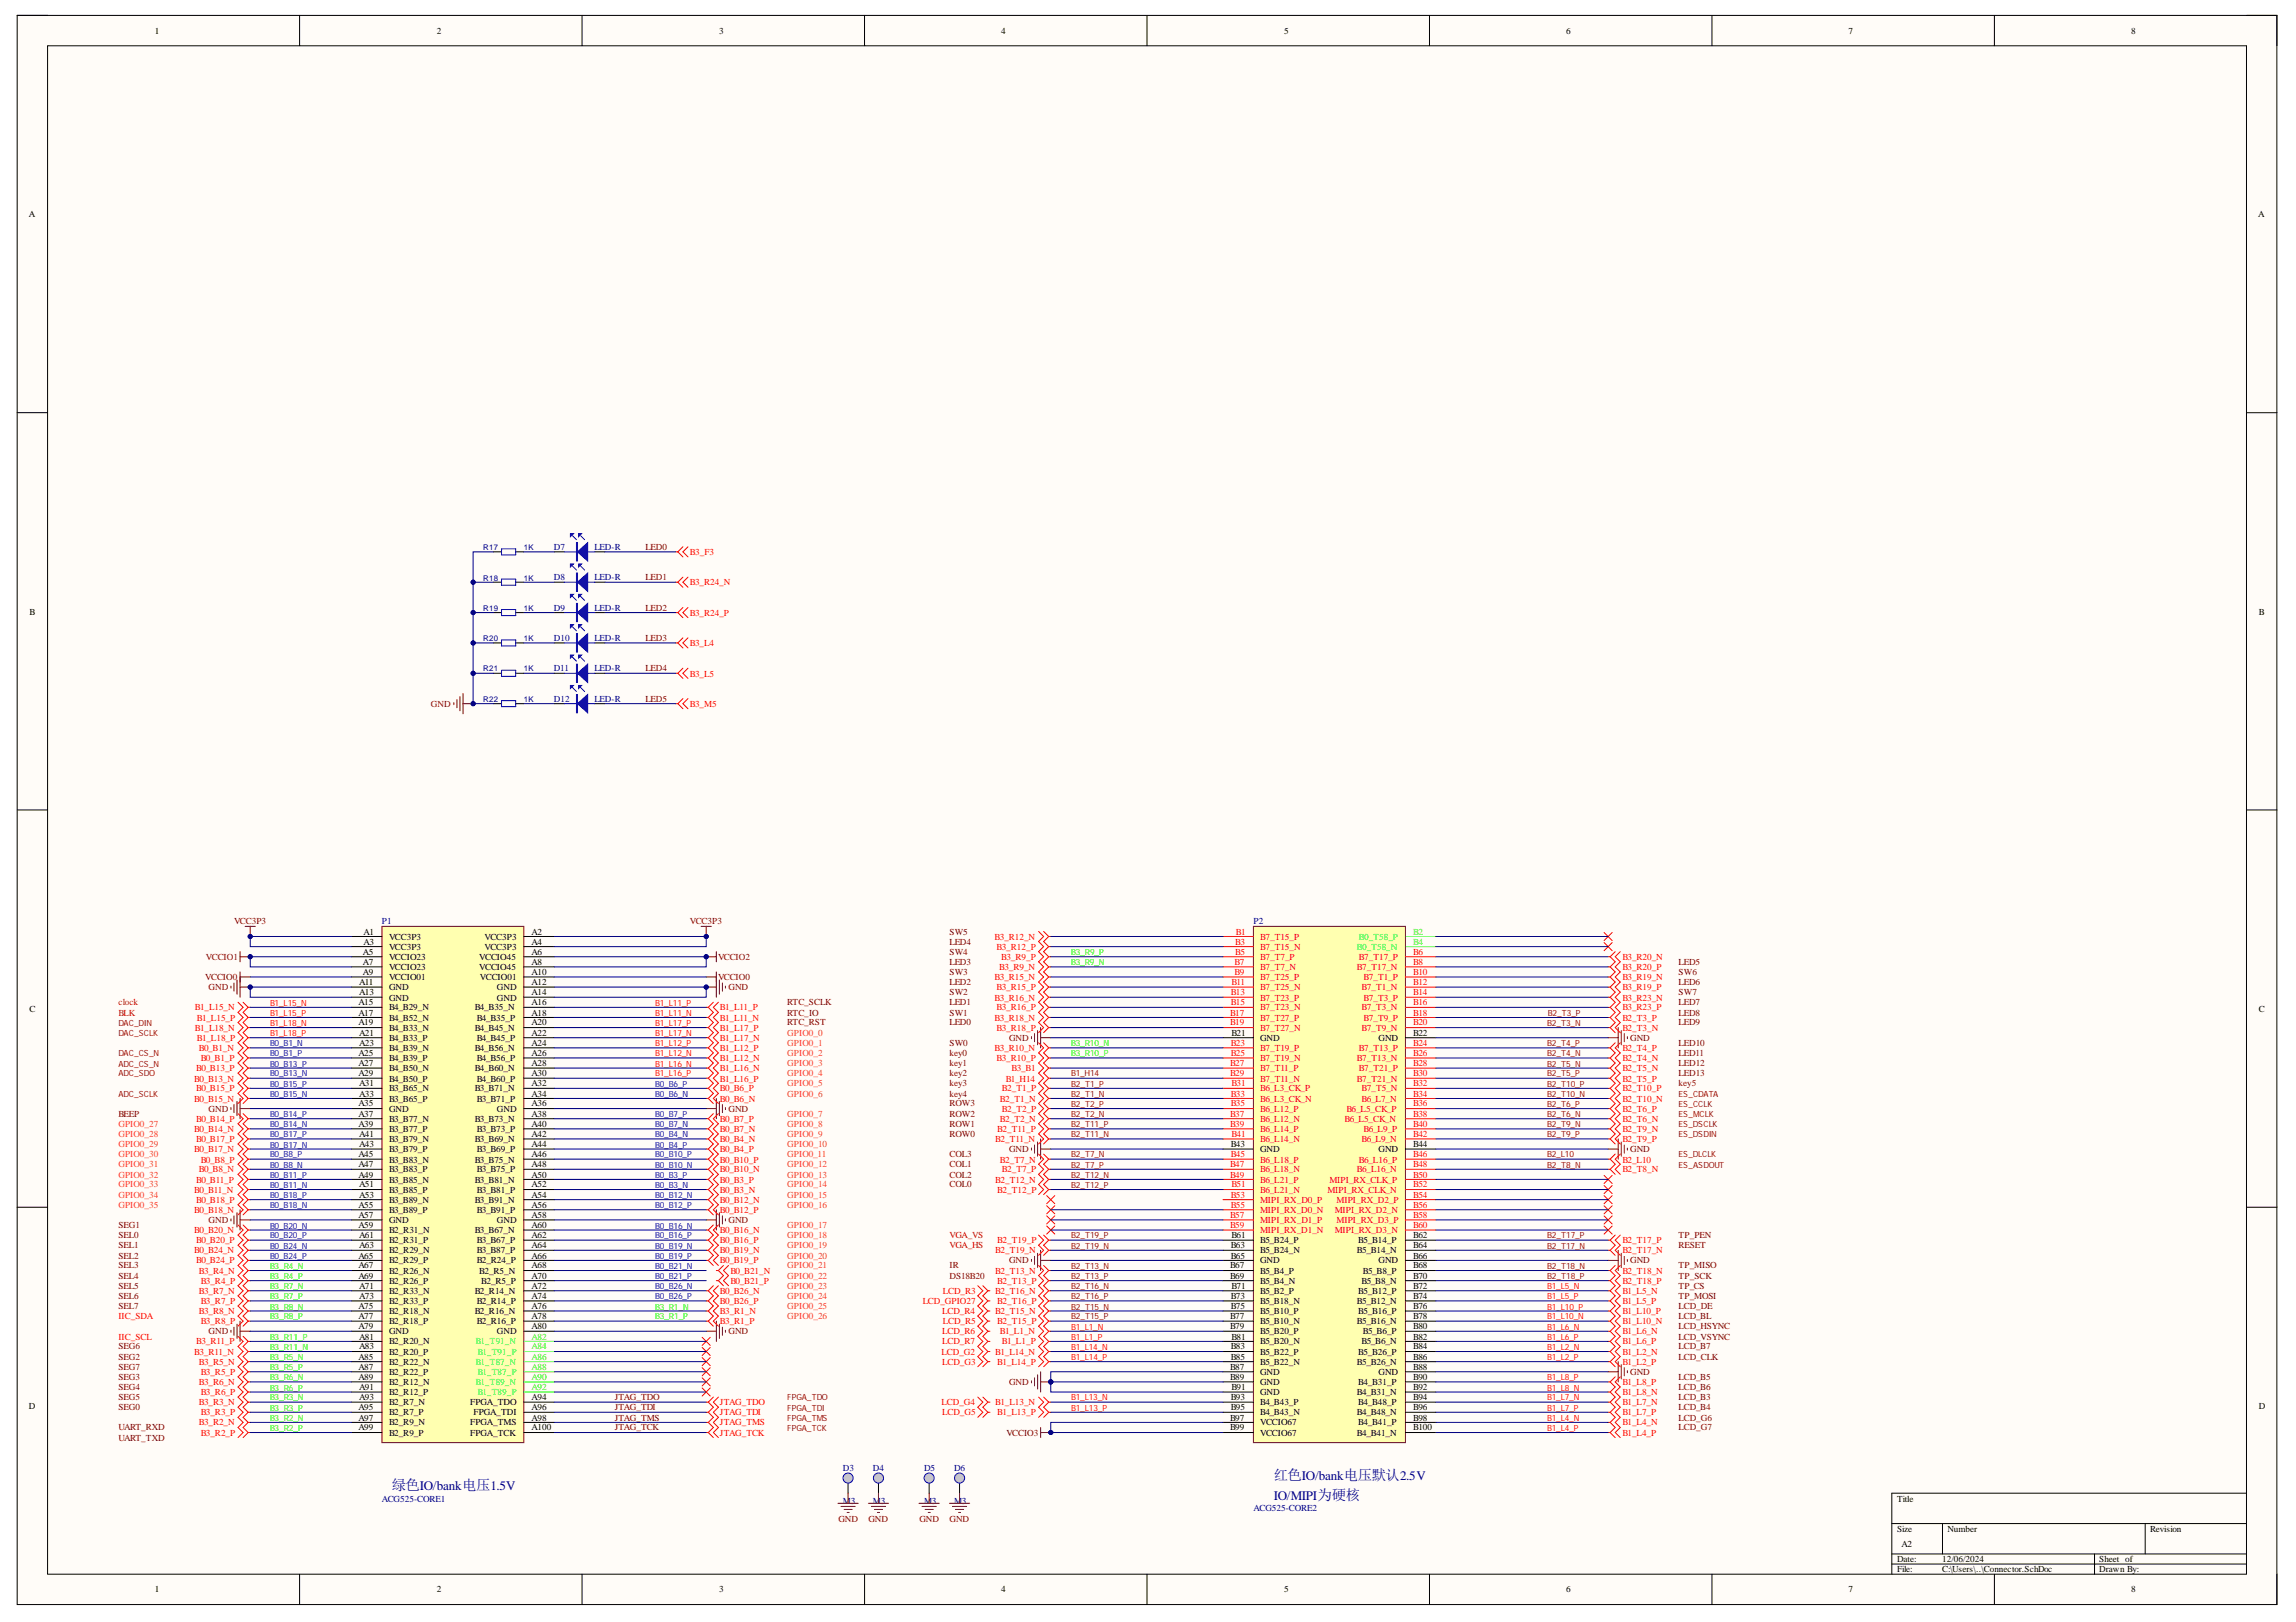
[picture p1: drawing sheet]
<svg xmlns="http://www.w3.org/2000/svg" width="297mm" height="210mm" viewBox="0 0 297 210" stroke-linecap="round" stroke-linejoin="round" font-family="sans-serif">
<defs><g id="words">
<g font-size="1.9" fill="#000080">
<text x="164.8" y="191.5">红色IO/bank电压默认2.5V</text>
<text x="50.7" y="192.8">绿色IO/bank电压1.5V</text>
</g>
<text font-size="1.7" fill="#000080" x="164.8" y="194.2">IO/MIPI为硬核</text>
<g font-size="1.2">
<text x="20.1" y="4.4">1</text>
<text x="56.5" y="4.4">2</text>
<text x="93.1" y="4.4">3</text>
<text x="129.5" y="4.4">4</text>
<text x="166.2" y="4.4">5</text>
<text x="202.6" y="4.4">6</text>
<text x="239.2" y="4.4">7</text>
<text x="275.7" y="4.4">8</text>
<text x="3.7" y="28.1">A</text>
<text x="292.1" y="28.1">A</text>
<text x="3.8" y="79.5">B</text>
<text x="292.2" y="79.5">B</text>
<text x="47" y="123.6">A5</text>
<text x="47" y="124.8">A7</text>
<text x="47" y="121">A1</text>
<text x="47" y="122.2">A3</text>
<text x="50.3" y="121.6">VCC3P3</text>
<text x="50.3" y="122.9">VCC3P3</text>
<text x="50.3" y="124.3">VCCIO23</text>
<text x="50.3" y="125.5">VCCIO23</text>
<text x="62" y="125.5">VCCIO45</text>
<text x="62" y="124.3">VCCIO45</text>
<text x="62.7" y="122.9">VCC3P3</text>
<text x="62.7" y="121.6">VCC3P3</text>
<text x="68.8" y="124.8">A8</text>
<text x="68.8" y="123.6">A6</text>
<text x="68.8" y="122.2">A4</text>
<text x="68.8" y="121">A2</text>
<text x="3.8" y="130.9">C</text>
<text x="46.4" y="130.1">A15</text>
<text x="46.4" y="131.4">A17</text>
<text x="46.4" y="127.5">A11</text>
<text x="46.4" y="128.8">A13</text>
<text x="47" y="126.2">A9</text>
<text x="50.3" y="126.9">VCCIO01</text>
<text x="50.3" y="128.1">GND</text>
<text x="50.3" y="129.5">GND</text>
<text x="50.3" y="130.8">B4_B29_N</text>
<text x="61.4" y="130.8">B4_B35_N</text>
<text x="62.1" y="126.9">VCCIO01</text>
<text x="64.3" y="129.5">GND</text>
<text x="64.3" y="128.1">GND</text>
<text x="68.8" y="131.4">A18</text>
<text x="68.8" y="130.1">A16</text>
<text x="68.8" y="128.8">A14</text>
<text x="68.8" y="127.5">A12</text>
<text x="68.8" y="126.2">A10</text>
<text x="292.2" y="130.9">C</text>
<text x="46.4" y="132.7">A19</text>
<text x="46.4" y="136.7">A25</text>
<text x="46.4" y="138">A27</text>
<text x="46.4" y="134.1">A21</text>
<text x="46.4" y="135.3">A23</text>
<text x="50.3" y="132.1">B4_B52_N</text>
<text x="50.3" y="133.4">B4_B33_N</text>
<text x="50.3" y="134.7">B4_B33_P</text>
<text x="50.3" y="136">B4_B39_N</text>
<text x="50.3" y="137.4">B4_B39_P</text>
<text x="61.4" y="136">B4_B56_N</text>
<text x="61.4" y="133.4">B4_B45_N</text>
<text x="61.7" y="137.4">B4_B56_P</text>
<text x="61.7" y="134.7">B4_B45_P</text>
<text x="61.7" y="132.1">B4_B35_P</text>
<text x="68.8" y="138">A28</text>
<text x="68.8" y="136.7">A26</text>
<text x="68.8" y="135.3">A24</text>
<text x="68.8" y="134.1">A22</text>
<text x="68.8" y="132.7">A20</text>
<text x="159.3" y="134.1">B21</text>
<text x="163" y="134.7">GND</text>
<text x="178.3" y="134.7">GND</text>
<text x="182.8" y="134.1">B22</text>
<text x="46.4" y="139.3">A29</text>
<text x="46.4" y="143.2">A35</text>
<text x="46.4" y="140.6">A31</text>
<text x="46.4" y="141.9">A33</text>
<text x="50.3" y="138.6">B4_B50_N</text>
<text x="50.3" y="140">B4_B50_P</text>
<text x="50.3" y="141.2">B3_B65_N</text>
<text x="50.3" y="142.6">B3_B65_P</text>
<text x="50.3" y="143.9">GND</text>
<text x="61.4" y="141.2">B3_B71_N</text>
<text x="61.4" y="138.6">B4_B60_N</text>
<text x="61.7" y="142.6">B3_B71_P</text>
<text x="61.7" y="140">B4_B60_P</text>
<text x="64.3" y="143.9">GND</text>
<text x="68.8" y="143.2">A36</text>
<text x="68.8" y="141.9">A34</text>
<text x="68.8" y="140.6">A32</text>
<text x="68.8" y="139.3">A30</text>
<text x="46.4" y="144.5">A37</text>
<text x="46.4" y="145.8">A39</text>
<text x="46.4" y="149.8">A45</text>
<text x="46.4" y="147.2">A41</text>
<text x="46.4" y="148.4">A43</text>
<text x="50.3" y="145.2">B3_B77_N</text>
<text x="50.3" y="146.5">B3_B77_P</text>
<text x="50.3" y="147.8">B3_B79_N</text>
<text x="50.3" y="149.1">B3_B79_P</text>
<text x="61.4" y="147.8">B3_B69_N</text>
<text x="61.4" y="145.2">B3_B73_N</text>
<text x="61.7" y="149.1">B3_B69_P</text>
<text x="61.7" y="146.5">B3_B73_P</text>
<text x="68.8" y="149.8">A46</text>
<text x="68.8" y="148.4">A44</text>
<text x="68.8" y="147.2">A42</text>
<text x="68.8" y="145.8">A40</text>
<text x="68.8" y="144.5">A38</text>
<text x="159.2" y="148.4">B43</text>
<text x="163" y="149.1">GND</text>
<text x="178.3" y="149.1">GND</text>
<text x="182.8" y="148.4">B44</text>
<text x="46.4" y="151.1">A47</text>
<text x="46.4" y="152.4">A49</text>
<text x="46.4" y="153.7">A51</text>
<text x="46.4" y="155">A53</text>
<text x="50.3" y="150.5">B3_B83_N</text>
<text x="50.3" y="151.7">B3_B83_P</text>
<text x="50.3" y="153.1">B3_B85_N</text>
<text x="50.3" y="154.3">B3_B85_P</text>
<text x="50.3" y="155.6">B3_B89_N</text>
<text x="61.4" y="155.6">B3_B91_N</text>
<text x="61.4" y="153.1">B3_B81_N</text>
<text x="61.4" y="150.5">B3_B75_N</text>
<text x="61.7" y="154.3">B3_B81_P</text>
<text x="61.7" y="151.7">B3_B75_P</text>
<text x="68.8" y="155">A54</text>
<text x="68.8" y="153.7">A52</text>
<text x="68.8" y="152.4">A50</text>
<text x="68.8" y="151.1">A48</text>
<text x="46.4" y="156.3">A55</text>
<text x="46.4" y="157.6">A57</text>
<text x="46.4" y="158.9">A59</text>
<text x="46.4" y="160.3">A61</text>
<text x="46.4" y="161.5">A63</text>
<text x="50.3" y="157">B3_B89_P</text>
<text x="50.3" y="158.2">GND</text>
<text x="50.3" y="159.6">B2_R31_N</text>
<text x="50.3" y="160.9">B2_R31_P</text>
<text x="61.4" y="159.6">B3_B67_N</text>
<text x="61.7" y="160.9">B3_B67_P</text>
<text x="61.7" y="157">B3_B91_P</text>
<text x="64.3" y="158.2">GND</text>
<text x="68.8" y="161.5">A64</text>
<text x="68.8" y="160.3">A62</text>
<text x="68.8" y="158.9">A60</text>
<text x="68.8" y="157.6">A58</text>
<text x="68.8" y="156.3">A56</text>
<text x="159.2" y="161.5">B63</text>
<text x="159.3" y="160.3">B61</text>
<text x="163" y="160.9">B5_B24_P</text>
<text x="175.7" y="160.9">B5_B14_P</text>
<text x="182.8" y="161.5">B64</text>
<text x="182.8" y="160.3">B62</text>
<text x="46.4" y="162.9">A65</text>
<text x="46.4" y="164.2">A67</text>
<text x="46.4" y="165.5">A69</text>
<text x="46.4" y="166.8">A71</text>
<text x="50.3" y="162.2">B2_R29_N</text>
<text x="50.3" y="163.5">B2_R29_P</text>
<text x="50.3" y="164.8">B2_R26_N</text>
<text x="50.3" y="166.1">B2_R26_P</text>
<text x="50.3" y="167.5">B2_R33_N</text>
<text x="61.4" y="167.5">B2_R14_N</text>
<text x="61.7" y="163.5">B2_R24_P</text>
<text x="61.7" y="162.2">B3_B87_P</text>
<text x="62" y="164.8">B2_R5_N</text>
<text x="62.3" y="166.1">B2_R5_P</text>
<text x="68.8" y="166.8">A72</text>
<text x="68.8" y="165.5">A70</text>
<text x="68.8" y="164.2">A68</text>
<text x="68.8" y="162.9">A66</text>
<text x="159.1" y="164.2">B67</text>
<text x="159.1" y="165.5">B69</text>
<text x="159.2" y="162.9">B65</text>
<text x="159.3" y="166.8">B71</text>
<text x="163" y="162.2">B5_B24_N</text>
<text x="163" y="163.5">GND</text>
<text x="163" y="164.8">B5_B4_P</text>
<text x="163" y="166.1">B5_B4_N</text>
<text x="163" y="167.5">B5_B2_P</text>
<text x="175.5" y="162.2">B5_B14_N</text>
<text x="175.7" y="167.5">B5_B12_P</text>
<text x="176.1" y="166.1">B5_B8_N</text>
<text x="176.3" y="164.8">B5_B8_P</text>
<text x="178.3" y="163.5">GND</text>
<text x="182.8" y="166.8">B72</text>
<text x="182.8" y="165.5">B70</text>
<text x="182.8" y="164.2">B68</text>
<text x="182.8" y="162.9">B66</text>
<text x="46.4" y="169.4">A75</text>
<text x="46.4" y="170.7">A77</text>
<text x="46.4" y="172">A79</text>
<text x="46.4" y="168.1">A73</text>
<text x="46.4" y="173.4">A81</text>
<text x="50.3" y="168.7">B2_R33_P</text>
<text x="50.3" y="170.1">B2_R18_N</text>
<text x="50.3" y="171.3">B2_R18_P</text>
<text x="50.3" y="172.7">GND</text>
<text x="50.3" y="174">B2_R20_N</text>
<text x="61.4" y="170.1">B2_R16_N</text>
<text x="61.7" y="171.3">B2_R16_P</text>
<text x="61.7" y="168.7">B2_R14_P</text>
<text x="64.3" y="172.7">GND</text>
<text x="68.8" y="172">A80</text>
<text x="68.8" y="170.7">A78</text>
<text x="68.8" y="169.4">A76</text>
<text x="68.8" y="168.1">A74</text>
<text x="159.1" y="170.7">B77</text>
<text x="159.1" y="172">B79</text>
<text x="159.2" y="168.1">B73</text>
<text x="159.2" y="169.4">B75</text>
<text x="159.3" y="173.4">B81</text>
<text x="163" y="168.7">B5_B18_N</text>
<text x="163" y="170.1">B5_B10_P</text>
<text x="163" y="171.3">B5_B10_N</text>
<text x="163" y="172.7">B5_B20_P</text>
<text x="163" y="174">B5_B20_N</text>
<text x="175.5" y="171.3">B5_B16_N</text>
<text x="175.5" y="168.7">B5_B12_N</text>
<text x="175.7" y="170.1">B5_B16_P</text>
<text x="176.1" y="174">B5_B6_N</text>
<text x="176.3" y="172.7">B5_B6_P</text>
<text x="182.8" y="173.4">B82</text>
<text x="182.8" y="172">B80</text>
<text x="182.8" y="170.7">B78</text>
<text x="182.8" y="169.4">B76</text>
<text x="182.8" y="168.1">B74</text>
<text x="46.4" y="176">A85</text>
<text x="46.4" y="177.3">A87</text>
<text x="46.4" y="178.6">A89</text>
<text x="46.4" y="174.6">A83</text>
<text x="46.4" y="179.9">A91</text>
<text x="50.3" y="175.3">B2_R20_P</text>
<text x="50.3" y="176.6">B2_R22_N</text>
<text x="50.3" y="177.9">B2_R22_P</text>
<text x="50.3" y="179.2">B2_R12_N</text>
<text x="159.1" y="177.3">B87</text>
<text x="159.1" y="178.6">B89</text>
<text x="159.2" y="174.6">B83</text>
<text x="159.2" y="176">B85</text>
<text x="159.3" y="179.9">B91</text>
<text x="163" y="175.3">B5_B22_P</text>
<text x="163" y="176.6">B5_B22_N</text>
<text x="163" y="177.9">GND</text>
<text x="163" y="179.2">GND</text>
<text x="175.5" y="176.6">B5_B26_N</text>
<text x="175.7" y="179.2">B4_B31_P</text>
<text x="175.7" y="175.3">B5_B26_P</text>
<text x="178.3" y="177.9">GND</text>
<text x="182.8" y="179.9">B92</text>
<text x="182.8" y="178.6">B90</text>
<text x="182.8" y="177.3">B88</text>
<text x="182.8" y="176">B86</text>
<text x="182.8" y="174.6">B84</text>
<text x="3.7" y="182.3">D</text>
<text x="46.4" y="182.5">A95</text>
<text x="46.4" y="183.9">A97</text>
<text x="46.4" y="185.1">A99</text>
<text x="46.4" y="181.2">A93</text>
<text x="50.3" y="180.6">B2_R12_P</text>
<text x="50.3" y="181.8">B2_R7_N</text>
<text x="50.3" y="183.2">B2_R7_P</text>
<text x="50.3" y="184.4">B2_R9_N</text>
<text x="50.3" y="185.8">B2_R9_P</text>
<text x="60.8" y="185.8">FPGA_TCK</text>
<text x="60.8" y="184.4">FPGA_TMS</text>
<text x="60.8" y="181.8">FPGA_TDO</text>
<text x="61.3" y="183.2">FPGA_TDI</text>
<text x="68.8" y="185.1">A100</text>
<text x="68.8" y="183.9">A98</text>
<text x="68.8" y="182.5">A96</text>
<text x="68.8" y="181.2">A94</text>
<text x="159.1" y="183.9">B97</text>
<text x="159.1" y="185.1">B99</text>
<text x="159.2" y="181.2">B93</text>
<text x="159.2" y="182.5">B95</text>
<text x="163" y="180.6">GND</text>
<text x="163" y="181.8">B4_B43_P</text>
<text x="163" y="183.2">B4_B43_N</text>
<text x="163" y="184.4">VCCIO67</text>
<text x="163" y="185.8">VCCIO67</text>
<text x="175.5" y="185.8">B4_B41_N</text>
<text x="175.5" y="183.2">B4_B48_N</text>
<text x="175.5" y="180.6">B4_B31_N</text>
<text x="175.7" y="184.4">B4_B41_P</text>
<text x="175.7" y="181.8">B4_B48_P</text>
<text x="182.8" y="185.1">B100</text>
<text x="182.8" y="183.9">B98</text>
<text x="182.8" y="182.5">B96</text>
<text x="182.8" y="181.2">B94</text>
<text x="292.2" y="182.3">D</text>
<text x="245.4" y="194.3">Title</text>
<text x="245.4" y="198.2">Size</text>
<text x="245.4" y="202.2">Date:</text>
<text x="245.4" y="203.5">File:</text>
<text x="246" y="200.2">A2</text>
<text x="251.3" y="202.2">12/06/2024</text>
<text x="251.3" y="203.5">C:\Users\..\Connector.SchDoc</text>
<text x="251.9" y="198.2">Number</text>
<text x="271.6" y="202.2">Sheet of</text>
<text x="271.6" y="203.5">Drawn By:</text>
<text x="278.2" y="198.2">Revision</text>
<text x="20.1" y="206.1">1</text>
<text x="56.5" y="206.1">2</text>
<text x="93.1" y="206.1">3</text>
<text x="129.5" y="206.1">4</text>
<text x="166.2" y="206.1">5</text>
<text x="202.6" y="206.1">6</text>
<text x="239.2" y="206.1">7</text>
<text x="275.7" y="206.1">8</text>
</g>
<g font-size="1.2" fill="#000080">
<text x="71.7" y="71.2">D7</text>
<text x="76.9" y="71.2">LED-R</text>
<text x="71.7" y="75.1">D8</text>
<text x="76.9" y="75.1">LED-R</text>
<text x="71.7" y="79">D9</text>
<text x="71.7" y="82.9">D10</text>
<text x="76.9" y="79">LED-R</text>
<text x="76.9" y="82.9">LED-R</text>
<text x="71.7" y="86.9">D11</text>
<text x="76.9" y="86.9">LED-R</text>
<text x="71.7" y="90.8">D12</text>
<text x="76.9" y="90.8">LED-R</text>
<text x="49.4" y="119.6">P1</text>
<text x="162.2" y="119.6">P2</text>
<text x="109" y="190.4">D3</text>
<text x="112.9" y="190.4">D4</text>
<text x="119.5" y="190.4">D5</text>
<text x="123.4" y="190.4">D6</text>
<text x="49.4" y="194.3">ACG525-CORE1</text>
<text x="109" y="194.6">M3</text>
<text x="112.9" y="194.6">M3</text>
<text x="119.5" y="194.6">M3</text>
<text x="123.4" y="194.6">M3</text>
<text x="162.2" y="195.6">ACG525-CORE2</text>
</g>
<g font-size="1.2" fill="#800000">
<text x="83.5" y="71.2">LED0</text>
<text x="83.5" y="75.1">LED1</text>
<text x="83.5" y="79">LED2</text>
<text x="83.5" y="82.9">LED3</text>
<text x="83.5" y="86.9">LED4</text>
<text x="55.8" y="91.5">GND</text>
<text x="83.5" y="90.8">LED5</text>
<text x="30.3" y="119.6">VCC3P3</text>
<text x="89.3" y="119.6">VCC3P3</text>
<text x="26.6" y="124.3">VCCIO1</text>
<text x="92.9" y="124.3">VCCIO2</text>
<text x="122.8" y="124.8">LED3</text>
<text x="122.8" y="122.2">LED4</text>
<text x="122.8" y="123.6">SW4</text>
<text x="122.8" y="121">SW5</text>
<text x="217.2" y="124.8">LED5</text>
<text x="26.6" y="126.9">VCCIO0</text>
<text x="27" y="128.1">GND</text>
<text x="92.9" y="126.9">VCCIO0</text>
<text x="94.2" y="128.1">GND</text>
<text x="101.9" y="131.4">RTC_IO</text>
<text x="101.9" y="130.1">RTC_SCLK</text>
<text x="122.8" y="130.1">LED1</text>
<text x="122.8" y="127.5">LED2</text>
<text x="122.8" y="131.4">SW1</text>
<text x="122.8" y="128.8">SW2</text>
<text x="122.8" y="126.2">SW3</text>
<text x="217.2" y="127.5">LED6</text>
<text x="217.2" y="130.1">LED7</text>
<text x="217.2" y="131.4">LED8</text>
<text x="217.2" y="126.2">SW6</text>
<text x="217.2" y="128.8">SW7</text>
<text x="101.9" y="132.7">RTC_RST</text>
<text x="122.8" y="132.7">LED0</text>
<text x="122.8" y="138">key1</text>
<text x="122.8" y="136.7">key0</text>
<text x="122.8" y="135.3">SW0</text>
<text x="130.5" y="134.7">GND</text>
<text x="210.9" y="134.7">GND</text>
<text x="217.2" y="132.7">LED9</text>
<text x="217.2" y="135.3">LED10</text>
<text x="217.2" y="136.7">LED11</text>
<text x="217.2" y="138">LED12</text>
<text x="27" y="143.9">GND</text>
<text x="94.2" y="143.9">GND</text>
<text x="122.8" y="140.6">key3</text>
<text x="122.8" y="139.3">key2</text>
<text x="122.8" y="141.9">key4</text>
<text x="122.8" y="143.2">ROW3</text>
<text x="217.2" y="140.6">key5</text>
<text x="217.2" y="139.3">LED13</text>
<text x="15.3" y="144.5">BEEP</text>
<text x="122.8" y="149.8">COL3</text>
<text x="122.8" y="147.2">ROW0</text>
<text x="122.8" y="145.8">ROW1</text>
<text x="122.8" y="144.5">ROW2</text>
<text x="130.5" y="149.1">GND</text>
<text x="210.9" y="149.1">GND</text>
<text x="122.8" y="153.7">COL0</text>
<text x="122.8" y="151.1">COL1</text>
<text x="122.8" y="152.4">COL2</text>
<text x="15.3" y="160.3">SEL0</text>
<text x="15.3" y="161.5">SEL1</text>
<text x="15.3" y="158.9">SEG1</text>
<text x="27" y="158.2">GND</text>
<text x="94.2" y="158.2">GND</text>
<text x="217.2" y="160.3">TP_PEN</text>
<text x="217.2" y="161.5">RESET</text>
<text x="15.3" y="162.9">SEL2</text>
<text x="15.3" y="164.2">SEL3</text>
<text x="15.3" y="165.5">SEL4</text>
<text x="15.3" y="166.8">SEL5</text>
<text x="122.8" y="164.2">IR</text>
<text x="122.8" y="165.5">DS18B20</text>
<text x="130.5" y="163.5">GND</text>
<text x="210.9" y="163.5">GND</text>
<text x="217.2" y="164.2">TP_MISO</text>
<text x="217.2" y="166.8">TP_CS</text>
<text x="217.2" y="165.5">TP_SCK</text>
<text x="15.3" y="168.1">SEL6</text>
<text x="15.3" y="169.4">SEL7</text>
<text x="27" y="172.7">GND</text>
<text x="94.2" y="172.7">GND</text>
<text x="217.2" y="169.4">LCD_DE</text>
<text x="217.2" y="172">LCD_HSYNC</text>
<text x="217.2" y="168.1">TP_MOSI</text>
<text x="217.2" y="170.7">LCD_BL</text>
<text x="217.2" y="173.4">LCD_VSYNC</text>
<text x="15.3" y="176">SEG2</text>
<text x="15.3" y="178.6">SEG3</text>
<text x="15.3" y="179.9">SEG4</text>
<text x="15.3" y="174.6">SEG6</text>
<text x="15.3" y="177.3">SEG7</text>
<text x="130.5" y="179.2">GND</text>
<text x="210.9" y="177.9">GND</text>
<text x="217.2" y="174.6">LCD_B7</text>
<text x="217.2" y="178.6">LCD_B5</text>
<text x="217.2" y="176">LCD_CLK</text>
<text x="217.2" y="179.9">LCD_B6</text>
<text x="15.3" y="182.5">SEG0</text>
<text x="15.3" y="181.2">SEG5</text>
<text x="15.3" y="185.1">UART_RXD</text>
<text x="79.5" y="185.1">JTAG_TCK</text>
<text x="79.5" y="182.5">JTAG_TDI</text>
<text x="79.5" y="181.2">JTAG_TDO</text>
<text x="79.5" y="183.9">JTAG_TMS</text>
<text x="130.2" y="185.8">VCCIO3</text>
<text x="217.2" y="181.2">LCD_B3</text>
<text x="217.2" y="182.5">LCD_B4</text>
<text x="217.2" y="183.9">LCD_G6</text>
<text x="217.2" y="185.1">LCD_G7</text>
<text x="15.3" y="186.5">UART_TXD</text>
<text x="108.5" y="197">GND</text>
<text x="112.3" y="197">GND</text>
<text x="118.9" y="197">GND</text>
<text x="122.8" y="197">GND</text>
</g>
<g font-size="1.2" fill="#f00">
<text x="89.3" y="71.8">B3_F3</text>
<text x="89.3" y="75.7">B3_R24_N</text>
<text x="89.3" y="83.6">B3_L4</text>
<text x="89.3" y="79.7">B3_R24_P</text>
<text x="89.3" y="87.6">B3_L5</text>
<text x="89.3" y="91.5">B3_M5</text>
<text x="128.7" y="121.6">B3_R12_N</text>
<text x="128.9" y="122.9">B3_R12_P</text>
<text x="129.3" y="125.5">B3_R9_N</text>
<text x="129.5" y="124.3">B3_R9_P</text>
<text x="159.7" y="124.8">B7</text>
<text x="159.8" y="122.2">B3</text>
<text x="159.8" y="123.6">B5</text>
<text x="159.9" y="121">B1</text>
<text x="163" y="121.6">B7_T15_P</text>
<text x="163" y="122.9">B7_T15_N</text>
<text x="163" y="124.3">B7_T7_P</text>
<text x="163" y="125.5">B7_T7_N</text>
<text x="175.5" y="125.5">B7_T17_N</text>
<text x="175.8" y="124.3">B7_T17_P</text>
<text x="182.8" y="124.8">B8</text>
<text x="182.8" y="123.6">B6</text>
<text x="209.9" y="125.5">B3_R20_P</text>
<text x="209.9" y="124.3">B3_R20_N</text>
<text x="25.2" y="130.8">B1_L15_N</text>
<text x="93.1" y="130.8">B1_L11_P</text>
<text x="128.7" y="126.9">B3_R15_N</text>
<text x="128.7" y="129.5">B3_R16_N</text>
<text x="128.9" y="128.1">B3_R15_P</text>
<text x="128.9" y="130.8">B3_R16_P</text>
<text x="159.1" y="131.4">B17</text>
<text x="159.2" y="128.8">B13</text>
<text x="159.2" y="130.1">B15</text>
<text x="159.3" y="127.5">B11</text>
<text x="159.7" y="126.2">B9</text>
<text x="163" y="126.9">B7_T25_P</text>
<text x="163" y="128.1">B7_T25_N</text>
<text x="163" y="129.5">B7_T23_P</text>
<text x="163" y="130.8">B7_T23_N</text>
<text x="176.1" y="130.8">B7_T3_N</text>
<text x="176.1" y="128.1">B7_T1_N</text>
<text x="176.4" y="129.5">B7_T3_P</text>
<text x="176.4" y="126.9">B7_T1_P</text>
<text x="182.8" y="131.4">B18</text>
<text x="182.8" y="130.1">B16</text>
<text x="182.8" y="128.8">B14</text>
<text x="182.8" y="127.5">B12</text>
<text x="182.8" y="126.2">B10</text>
<text x="209.9" y="130.8">B3_R23_P</text>
<text x="209.9" y="129.5">B3_R23_N</text>
<text x="209.9" y="128.1">B3_R19_P</text>
<text x="209.9" y="126.9">B3_R19_N</text>
<text x="25.2" y="133.4">B1_L18_N</text>
<text x="25.5" y="134.7">B1_L18_P</text>
<text x="25.5" y="132.1">B1_L15_P</text>
<text x="25.7" y="136">B0_B1_N</text>
<text x="26" y="137.4">B0_B1_P</text>
<text x="93.1" y="137.4">B1_L12_N</text>
<text x="93.1" y="136">B1_L12_P</text>
<text x="93.1" y="133.4">B1_L17_P</text>
<text x="93.1" y="134.7">B1_L17_N</text>
<text x="93.1" y="132.1">B1_L11_N</text>
<text x="128.7" y="132.1">B3_R18_N</text>
<text x="128.7" y="136">B3_R10_N</text>
<text x="128.9" y="133.4">B3_R18_P</text>
<text x="128.9" y="137.4">B3_R10_P</text>
<text x="159.1" y="132.7">B19</text>
<text x="159.1" y="138">B27</text>
<text x="159.2" y="135.3">B23</text>
<text x="159.2" y="136.7">B25</text>
<text x="163" y="132.1">B7_T27_P</text>
<text x="163" y="133.4">B7_T27_N</text>
<text x="163" y="136">B7_T19_P</text>
<text x="163" y="137.4">B7_T19_N</text>
<text x="175.5" y="137.4">B7_T13_N</text>
<text x="175.8" y="136">B7_T13_P</text>
<text x="176.1" y="133.4">B7_T9_N</text>
<text x="176.4" y="132.1">B7_T9_P</text>
<text x="182.8" y="138">B28</text>
<text x="182.8" y="136.7">B26</text>
<text x="182.8" y="135.3">B24</text>
<text x="182.8" y="132.7">B20</text>
<text x="209.9" y="133.4">B2_T3_N</text>
<text x="209.9" y="132.1">B2_T3_P</text>
<text x="209.9" y="137.4">B2_T4_N</text>
<text x="209.9" y="136">B2_T4_P</text>
<text x="25.1" y="140">B0_B13_N</text>
<text x="25.1" y="142.6">B0_B15_N</text>
<text x="25.4" y="138.6">B0_B13_P</text>
<text x="25.4" y="141.2">B0_B15_P</text>
<text x="93.1" y="142.6">B0_B6_N</text>
<text x="93.1" y="141.2">B0_B6_P</text>
<text x="93.1" y="140">B1_L16_P</text>
<text x="93.1" y="138.6">B1_L16_N</text>
<text x="129.4" y="142.6">B2_T1_N</text>
<text x="129.6" y="143.9">B2_T2_P</text>
<text x="129.6" y="141.2">B2_T1_P</text>
<text x="130.1" y="140">B1_H14</text>
<text x="130.9" y="138.6">B3_B1</text>
<text x="159.1" y="139.3">B29</text>
<text x="159.2" y="141.9">B33</text>
<text x="159.2" y="143.2">B35</text>
<text x="159.3" y="140.6">B31</text>
<text x="163" y="138.6">B7_T11_P</text>
<text x="163" y="140">B7_T11_N</text>
<text x="163" y="141.2">B6_L3_CK_P</text>
<text x="163" y="142.6">B6_L3_CK_N</text>
<text x="163" y="143.9">B6_L12_P</text>
<text x="174.2" y="143.9">B6_L5_CK_P</text>
<text x="175.5" y="140">B7_T21_N</text>
<text x="175.8" y="138.6">B7_T21_P</text>
<text x="176.1" y="142.6">B6_L7_N</text>
<text x="176.1" y="141.2">B7_T5_N</text>
<text x="182.8" y="143.2">B36</text>
<text x="182.8" y="141.9">B34</text>
<text x="182.8" y="140.6">B32</text>
<text x="182.8" y="139.3">B30</text>
<text x="209.9" y="138.6">B2_T5_N</text>
<text x="209.9" y="140">B2_T5_P</text>
<text x="209.9" y="141.2">B2_T10_P</text>
<text x="209.9" y="142.6">B2_T10_N</text>
<text x="209.9" y="143.9">B2_T6_P</text>
<text x="25.1" y="146.5">B0_B14_N</text>
<text x="25.1" y="149.1">B0_B17_N</text>
<text x="25.4" y="145.2">B0_B14_P</text>
<text x="25.4" y="147.8">B0_B17_P</text>
<text x="93.1" y="147.8">B0_B4_N</text>
<text x="93.1" y="149.1">B0_B4_P</text>
<text x="93.1" y="145.2">B0_B7_P</text>
<text x="93.1" y="146.5">B0_B7_N</text>
<text x="128.8" y="147.8">B2_T11_N</text>
<text x="129" y="146.5">B2_T11_P</text>
<text x="129.4" y="145.2">B2_T2_N</text>
<text x="159.1" y="144.5">B37</text>
<text x="159.1" y="145.8">B39</text>
<text x="159.2" y="149.8">B45</text>
<text x="159.3" y="147.2">B41</text>
<text x="163" y="145.2">B6_L12_N</text>
<text x="163" y="146.5">B6_L14_P</text>
<text x="163" y="147.8">B6_L14_N</text>
<text x="173.9" y="145.2">B6_L5_CK_N</text>
<text x="176.1" y="147.8">B6_L9_N</text>
<text x="176.4" y="146.5">B6_L9_P</text>
<text x="182.8" y="149.8">B46</text>
<text x="182.8" y="147.2">B42</text>
<text x="182.8" y="145.8">B40</text>
<text x="182.8" y="144.5">B38</text>
<text x="209.9" y="146.5">B2_T9_N</text>
<text x="209.9" y="147.8">B2_T9_P</text>
<text x="209.9" y="145.2">B2_T6_N</text>
<text x="25.1" y="154.3">B0_B11_N</text>
<text x="25.4" y="153.1">B0_B11_P</text>
<text x="25.4" y="155.6">B0_B18_P</text>
<text x="25.7" y="151.7">B0_B8_N</text>
<text x="26" y="150.5">B0_B8_P</text>
<text x="93.1" y="155.6">B0_B12_N</text>
<text x="93.1" y="154.3">B0_B3_N</text>
<text x="93.1" y="153.1">B0_B3_P</text>
<text x="93.1" y="151.7">B0_B10_N</text>
<text x="93.1" y="150.5">B0_B10_P</text>
<text x="128.8" y="153.1">B2_T12_N</text>
<text x="129" y="154.3">B2_T12_P</text>
<text x="129.4" y="150.5">B2_T7_N</text>
<text x="129.6" y="151.7">B2_T7_P</text>
<text x="159.1" y="151.1">B47</text>
<text x="159.1" y="152.4">B49</text>
<text x="159.2" y="155">B53</text>
<text x="159.3" y="153.7">B51</text>
<text x="163" y="150.5">B6_L18_P</text>
<text x="163" y="151.7">B6_L18_N</text>
<text x="163" y="153.1">B6_L21_P</text>
<text x="163" y="154.3">B6_L21_N</text>
<text x="163" y="155.6">MIPI_RX_D0_P</text>
<text x="171.7" y="154.3">MIPI_RX_CLK_N</text>
<text x="172" y="153.1">MIPI_RX_CLK_P</text>
<text x="172.9" y="155.6">MIPI_RX_D2_P</text>
<text x="175.5" y="151.7">B6_L16_N</text>
<text x="175.8" y="150.5">B6_L16_P</text>
<text x="182.8" y="155">B54</text>
<text x="182.8" y="153.7">B52</text>
<text x="182.8" y="152.4">B50</text>
<text x="182.8" y="151.1">B48</text>
<text x="209.9" y="150.5">B2_L10</text>
<text x="209.9" y="151.7">B2_T8_N</text>
<text x="25.1" y="157">B0_B18_N</text>
<text x="25.1" y="159.6">B0_B20_N</text>
<text x="25.4" y="160.9">B0_B20_P</text>
<text x="93.1" y="160.9">B0_B16_P</text>
<text x="93.1" y="159.6">B0_B16_N</text>
<text x="93.1" y="157">B0_B12_P</text>
<text x="129" y="160.9">B2_T19_P</text>
<text x="159.1" y="157.6">B57</text>
<text x="159.1" y="158.9">B59</text>
<text x="159.2" y="156.3">B55</text>
<text x="163" y="157">MIPI_RX_D0_N</text>
<text x="163" y="158.2">MIPI_RX_D1_P</text>
<text x="163" y="159.6">MIPI_RX_D1_N</text>
<text x="172.7" y="159.6">MIPI_RX_D3_N</text>
<text x="172.7" y="157">MIPI_RX_D2_N</text>
<text x="172.9" y="158.2">MIPI_RX_D3_P</text>
<text x="182.8" y="158.9">B60</text>
<text x="182.8" y="157.6">B58</text>
<text x="182.8" y="156.3">B56</text>
<text x="209.9" y="160.9">B2_T17_P</text>
<text x="25.1" y="162.2">B0_B24_N</text>
<text x="25.4" y="163.5">B0_B24_P</text>
<text x="25.7" y="164.8">B3_R4_N</text>
<text x="25.7" y="167.5">B3_R7_N</text>
<text x="26" y="166.1">B3_R4_P</text>
<text x="93.1" y="167.5">B0_B26_N</text>
<text x="93.1" y="163.5">B0_B19_P</text>
<text x="93.1" y="162.2">B0_B19_N</text>
<text x="94.5" y="166.1">B0_B21_P</text>
<text x="94.5" y="164.8">B0_B21_N</text>
<text x="122" y="167.5">LCD_R3</text>
<text x="128.8" y="164.8">B2_T13_N</text>
<text x="128.8" y="167.5">B2_T16_N</text>
<text x="128.8" y="162.2">B2_T19_N</text>
<text x="129" y="166.1">B2_T13_P</text>
<text x="209.9" y="162.2">B2_T17_N</text>
<text x="209.9" y="166.1">B2_T18_P</text>
<text x="209.9" y="164.8">B2_T18_N</text>
<text x="209.9" y="167.5">B1_L5_N</text>
<text x="15.3" y="173.4">IIC_SCL</text>
<text x="15.3" y="170.7">IIC_SDA</text>
<text x="25.4" y="174">B3_R11_P</text>
<text x="25.7" y="170.1">B3_R8_N</text>
<text x="26" y="168.7">B3_R7_P</text>
<text x="26" y="171.3">B3_R8_P</text>
<text x="93.1" y="170.1">B3_R1_N</text>
<text x="93.1" y="171.3">B3_R1_P</text>
<text x="93.1" y="168.7">B0_B26_P</text>
<text x="119.4" y="168.7">LCD_GPIO27</text>
<text x="121.9" y="172.7">LCD_R6</text>
<text x="121.9" y="170.1">LCD_R4</text>
<text x="121.9" y="174">LCD_R7</text>
<text x="122" y="171.3">LCD_R5</text>
<text x="128.8" y="170.1">B2_T15_N</text>
<text x="129" y="171.3">B2_T15_P</text>
<text x="129" y="168.7">B2_T16_P</text>
<text x="129.4" y="172.7">B1_L1_N</text>
<text x="129.6" y="174">B1_L1_P</text>
<text x="209.9" y="174">B1_L6_P</text>
<text x="209.9" y="172.7">B1_L6_N</text>
<text x="209.9" y="168.7">B1_L5_P</text>
<text x="209.9" y="171.3">B1_L10_N</text>
<text x="209.9" y="170.1">B1_L10_P</text>
<text x="25.1" y="175.3">B3_R11_N</text>
<text x="25.7" y="176.6">B3_R5_N</text>
<text x="25.7" y="179.2">B3_R6_N</text>
<text x="26" y="177.9">B3_R5_P</text>
<text x="121.8" y="175.3">LCD_G2</text>
<text x="121.9" y="176.6">LCD_G3</text>
<text x="128.8" y="175.3">B1_L14_N</text>
<text x="129" y="176.6">B1_L14_P</text>
<text x="209.9" y="179.2">B1_L8_P</text>
<text x="209.9" y="175.3">B1_L2_N</text>
<text x="209.9" y="176.6">B1_L2_P</text>
<text x="25.7" y="181.8">B3_R3_N</text>
<text x="25.7" y="184.4">B3_R2_N</text>
<text x="26" y="183.2">B3_R3_P</text>
<text x="26" y="180.6">B3_R6_P</text>
<text x="26" y="185.8">B3_R2_P</text>
<text x="93.1" y="185.8">JTAG_TCK</text>
<text x="93.1" y="181.8">JTAG_TDO</text>
<text x="93.1" y="184.4">JTAG_TMS</text>
<text x="93.1" y="183.2">JTAG_TDI</text>
<text x="121.8" y="181.8">LCD_G4</text>
<text x="121.9" y="183.2">LCD_G5</text>
<text x="128.8" y="181.8">B1_L13_N</text>
<text x="129" y="183.2">B1_L13_P</text>
<text x="209.9" y="185.8">B1_L4_P</text>
<text x="209.9" y="184.4">B1_L4_N</text>
<text x="209.9" y="180.6">B1_L8_N</text>
<text x="209.9" y="181.8">B1_L7_N</text>
<text x="209.9" y="183.2">B1_L7_P</text>
</g>
<g font-size="1.2" fill="#0f0">
<text x="175.5" y="122.9">B0_T58_N</text>
<text x="175.8" y="121.6">B0_T58_P</text>
<text x="182.8" y="122.2">B4</text>
<text x="182.8" y="121">B2</text>
<text x="61.5" y="174">B1_T91_N</text>
<text x="68.8" y="173.4">A82</text>
<text x="61.5" y="179.2">B1_T89_N</text>
<text x="61.5" y="176.6">B1_T87_N</text>
<text x="61.8" y="177.9">B1_T87_P</text>
<text x="61.8" y="175.3">B1_T91_P</text>
<text x="68.8" y="179.9">A92</text>
<text x="68.8" y="178.6">A90</text>
<text x="68.8" y="177.3">A88</text>
<text x="68.8" y="176">A86</text>
<text x="68.8" y="174.6">A84</text>
<text x="61.8" y="180.6">B1_T89_P</text>
</g>
<g font-size="1.2" fill="#bf0000">
<text x="15.3" y="131.4">BLK</text>
<text x="15.3" y="130.1">clock</text>
<text x="122.8" y="161.5">VGA_HS</text>
<text x="122.8" y="160.3">VGA_VS</text>
</g>
<g font-size="1.2" fill="#de4f16">
<text x="101.9" y="134.1">GPIO0_0</text>
<text x="101.9" y="135.3">GPIO0_1</text>
<text x="101.9" y="136.7">GPIO0_2</text>
<text x="101.9" y="138">GPIO0_3</text>
<text x="101.9" y="141.9">GPIO0_6</text>
<text x="101.9" y="139.3">GPIO0_4</text>
<text x="101.9" y="140.6">GPIO0_5</text>
<text x="15.3" y="145.8">GPIO0_27</text>
<text x="15.3" y="147.2">GPIO0_28</text>
<text x="15.3" y="148.4">GPIO0_29</text>
<text x="15.3" y="149.8">GPIO0_30</text>
<text x="101.9" y="144.5">GPIO0_7</text>
<text x="101.9" y="145.8">GPIO0_8</text>
<text x="101.9" y="147.2">GPIO0_9</text>
<text x="101.9" y="148.4">GPIO0_10</text>
<text x="101.9" y="149.8">GPIO0_11</text>
<text x="15.3" y="151.1">GPIO0_31</text>
<text x="15.3" y="152.4">GPIO0_32</text>
<text x="15.3" y="153.7">GPIO0_33</text>
<text x="15.3" y="155">GPIO0_34</text>
<text x="101.9" y="151.1">GPIO0_12</text>
<text x="101.9" y="152.4">GPIO0_13</text>
<text x="101.9" y="153.7">GPIO0_14</text>
<text x="101.9" y="155">GPIO0_15</text>
<text x="15.3" y="156.3">GPIO0_35</text>
<text x="101.9" y="156.3">GPIO0_16</text>
<text x="101.9" y="158.9">GPIO0_17</text>
<text x="101.9" y="160.3">GPIO0_18</text>
<text x="101.9" y="161.5">GPIO0_19</text>
<text x="101.9" y="166.8">GPIO0_23</text>
<text x="101.9" y="162.9">GPIO0_20</text>
<text x="101.9" y="164.2">GPIO0_21</text>
<text x="101.9" y="165.5">GPIO0_22</text>
<text x="101.9" y="168.1">GPIO0_24</text>
<text x="101.9" y="170.7">GPIO0_26</text>
<text x="101.9" y="169.4">GPIO0_25</text>
</g>
<g font-size="1.1" fill="#0f0">
<text x="138.6" y="123.6">B3_R9_P</text>
<text x="138.6" y="124.9">B3_R9_N</text>
<text x="138.6" y="135.4">B3_R10_N</text>
<text x="138.6" y="136.7">B3_R10_P</text>
<text x="34.9" y="164.2">B3_R4_N</text>
<text x="34.9" y="165.5">B3_R4_P</text>
<text x="34.9" y="166.9">B3_R7_N</text>
<text x="34.9" y="168.1">B3_R7_P</text>
<text x="34.9" y="169.5">B3_R8_N</text>
<text x="34.9" y="170.7">B3_R8_P</text>
<text x="34.9" y="173.4">B3_R11_P</text>
<text x="84.8" y="169.5">B3_R1_N</text>
<text x="84.8" y="170.7">B3_R1_P</text>
<text x="34.9" y="174.7">B3_R11_N</text>
<text x="34.9" y="176">B3_R5_N</text>
<text x="34.9" y="177.3">B3_R5_P</text>
<text x="34.9" y="178.6">B3_R6_N</text>
<text x="34.9" y="180">B3_R6_P</text>
<text x="34.9" y="181.2">B3_R3_N</text>
<text x="34.9" y="182.6">B3_R3_P</text>
<text x="34.9" y="183.9">B3_R2_N</text>
<text x="34.9" y="185.2">B3_R2_P</text>
</g>
<g font-size="1.1" fill="#f00">
<text x="34.9" y="131.4">B1_L15_P</text>
<text x="34.9" y="130.2">B1_L15_N</text>
<text x="84.8" y="131.4">B1_L11_N</text>
<text x="84.8" y="130.2">B1_L11_P</text>
<text x="34.9" y="132.8">B1_L18_N</text>
<text x="34.9" y="134.1">B1_L18_P</text>
<text x="84.8" y="136.7">B1_L12_N</text>
<text x="84.8" y="135.4">B1_L12_P</text>
<text x="84.8" y="134.1">B1_L17_N</text>
<text x="84.8" y="132.8">B1_L17_P</text>
<text x="84.8" y="138">B1_L16_N</text>
<text x="84.8" y="139.3">B1_L16_P</text>
<text x="200.2" y="166.9">B1_L5_N</text>
<text x="138.6" y="172.1">B1_L1_N</text>
<text x="138.6" y="173.4">B1_L1_P</text>
<text x="200.2" y="173.4">B1_L6_P</text>
<text x="200.2" y="172.1">B1_L6_N</text>
<text x="200.2" y="168.1">B1_L5_P</text>
<text x="200.2" y="170.7">B1_L10_N</text>
<text x="200.2" y="169.5">B1_L10_P</text>
<text x="138.6" y="174.7">B1_L14_N</text>
<text x="138.6" y="176">B1_L14_P</text>
<text x="200.2" y="178.6">B1_L8_P</text>
<text x="200.2" y="180">B1_L8_N</text>
<text x="200.2" y="174.7">B1_L2_N</text>
<text x="200.2" y="176">B1_L2_P</text>
<text x="138.6" y="181.2">B1_L13_N</text>
<text x="138.6" y="182.6">B1_L13_P</text>
<text x="200.2" y="185.2">B1_L4_P</text>
<text x="200.2" y="183.9">B1_L4_N</text>
<text x="200.2" y="181.2">B1_L7_N</text>
<text x="200.2" y="182.6">B1_L7_P</text>
</g>
<g font-size="1.1" fill="#980000">
<text x="200.2" y="131.4">B2_T3_P</text>
<text x="15.3" y="136.7">DAC_CS_N</text>
<text x="15.3" y="134.1">DAC_SCLK</text>
<text x="15.3" y="132.8">DAC_DIN</text>
<text x="200.2" y="132.8">B2_T3_N</text>
<text x="200.2" y="136.7">B2_T4_N</text>
<text x="200.2" y="135.4">B2_T4_P</text>
<text x="15.3" y="138">ADC_CS_N</text>
<text x="15.3" y="141.9">ADC_SCLK</text>
<text x="15.3" y="139.3">ADC_SDO</text>
<text x="138.6" y="143.3">B2_T2_P</text>
<text x="138.6" y="141.9">B2_T1_N</text>
<text x="138.6" y="140.7">B2_T1_P</text>
<text x="138.6" y="139.3">B1_H14</text>
<text x="200.2" y="138">B2_T5_N</text>
<text x="200.2" y="139.3">B2_T5_P</text>
<text x="200.2" y="141.9">B2_T10_N</text>
<text x="200.2" y="140.7">B2_T10_P</text>
<text x="200.2" y="143.3">B2_T6_P</text>
<text x="217.2" y="143.3">ES_CCLK</text>
<text x="217.2" y="141.9">ES_CDATA</text>
<text x="138.6" y="147.2">B2_T11_N</text>
<text x="138.6" y="145.9">B2_T11_P</text>
<text x="138.6" y="144.5">B2_T2_N</text>
<text x="138.6" y="149.8">B2_T7_N</text>
<text x="200.2" y="145.9">B2_T9_N</text>
<text x="200.2" y="147.2">B2_T9_P</text>
<text x="200.2" y="149.8">B2_L10</text>
<text x="200.2" y="144.5">B2_T6_N</text>
<text x="217.2" y="144.5">ES_MCLK</text>
<text x="217.2" y="145.9">ES_DSCLK</text>
<text x="217.2" y="149.8">ES_DLCLK</text>
<text x="217.2" y="147.2">ES_DSDIN</text>
<text x="138.6" y="152.4">B2_T12_N</text>
<text x="138.6" y="153.8">B2_T12_P</text>
<text x="138.6" y="151.1">B2_T7_P</text>
<text x="200.2" y="151.1">B2_T8_N</text>
<text x="217.2" y="151.1">ES_ASDOUT</text>
<text x="138.6" y="161.6">B2_T19_N</text>
<text x="138.6" y="160.3">B2_T19_P</text>
<text x="200.2" y="161.6">B2_T17_N</text>
<text x="200.2" y="160.3">B2_T17_P</text>
<text x="138.6" y="164.2">B2_T13_N</text>
<text x="138.6" y="165.5">B2_T13_P</text>
<text x="138.6" y="166.9">B2_T16_N</text>
<text x="200.2" y="164.2">B2_T18_N</text>
<text x="200.2" y="165.5">B2_T18_P</text>
<text x="138.6" y="169.5">B2_T15_N</text>
<text x="138.6" y="170.7">B2_T15_P</text>
<text x="138.6" y="168.1">B2_T16_P</text>
<text x="101.9" y="181.2">FPGA_TDO</text>
<text x="101.9" y="182.6">FPGA_TDI</text>
<text x="101.9" y="183.9">FPGA_TMS</text>
<text x="101.9" y="185.2">FPGA_TCK</text>
</g>
<g font-size="1.1" fill="#00f">
<text x="34.9" y="135.4">B0_B1_N</text>
<text x="34.9" y="136.7">B0_B1_P</text>
<text x="34.9" y="139.3">B0_B13_N</text>
<text x="34.9" y="138">B0_B13_P</text>
<text x="34.9" y="141.9">B0_B15_N</text>
<text x="34.9" y="140.7">B0_B15_P</text>
<text x="84.8" y="141.9">B0_B6_N</text>
<text x="84.8" y="140.7">B0_B6_P</text>
<text x="34.9" y="145.9">B0_B14_N</text>
<text x="34.9" y="144.5">B0_B14_P</text>
<text x="34.9" y="147.2">B0_B17_P</text>
<text x="34.9" y="148.5">B0_B17_N</text>
<text x="34.9" y="149.8">B0_B8_P</text>
<text x="84.8" y="149.8">B0_B10_P</text>
<text x="84.8" y="147.2">B0_B4_N</text>
<text x="84.8" y="148.5">B0_B4_P</text>
<text x="84.8" y="145.9">B0_B7_N</text>
<text x="84.8" y="144.5">B0_B7_P</text>
<text x="34.9" y="151.1">B0_B8_N</text>
<text x="34.9" y="152.4">B0_B11_P</text>
<text x="34.9" y="153.8">B0_B11_N</text>
<text x="34.9" y="155">B0_B18_P</text>
<text x="84.8" y="155">B0_B12_N</text>
<text x="84.8" y="153.8">B0_B3_N</text>
<text x="84.8" y="152.4">B0_B3_P</text>
<text x="84.8" y="151.1">B0_B10_N</text>
<text x="34.9" y="156.4">B0_B18_N</text>
<text x="34.9" y="159">B0_B20_N</text>
<text x="34.9" y="160.3">B0_B20_P</text>
<text x="34.9" y="161.6">B0_B24_N</text>
<text x="84.8" y="161.6">B0_B19_N</text>
<text x="84.8" y="159">B0_B16_N</text>
<text x="84.8" y="160.3">B0_B16_P</text>
<text x="84.8" y="156.4">B0_B12_P</text>
<text x="34.9" y="162.9">B0_B24_P</text>
<text x="84.8" y="166.9">B0_B26_N</text>
<text x="84.8" y="164.2">B0_B21_N</text>
<text x="84.8" y="165.5">B0_B21_P</text>
<text x="84.8" y="162.9">B0_B19_P</text>
<text x="84.8" y="168.1">B0_B26_P</text>
</g>
<g font-size="1" fill="#000080">
<text x="62.5" y="71.2">R17</text>
<text x="67.8" y="71.2">1K</text>
<text x="62.5" y="75.1">R18</text>
<text x="67.8" y="75.1">1K</text>
<text x="62.5" y="79">R19</text>
<text x="62.5" y="83">R20</text>
<text x="67.8" y="79">1K</text>
<text x="67.8" y="83">1K</text>
<text x="62.5" y="86.9">R21</text>
<text x="67.8" y="86.9">1K</text>
<text x="62.5" y="90.9">R22</text>
<text x="67.8" y="90.9">1K</text>
</g>
</g></defs>
<path d="M2.2 2h292.4v205.6h-292.4z" fill-rule="evenodd" fill="#fffcf8"/>
<path d="M2.2 2h292.4v205.6h-292.4z" fill="none" stroke="#000" stroke-width=".13"/>
<path d="M6.2 5.9h284.4v197.8h-284.4z" fill-rule="evenodd" fill="#fffcf8"/>
<g fill="none" stroke="#000" stroke-width=".13">
<path d="M2.2 2h3.9M6.2 5.9h284.4v197.8h-284.4zM38.8 2v3.9M75.3 2v3.9M111.8 2v3.9M148.4 2v3.9M184.9 2v3.9M221.5 2v3.9M258 2v3.9M290.6 2h4v3.9M2.2 53.4h3.9M290.6 53.4h4"/>
<path d="M2.2 104.8h3.9M290.6 104.8h4M2.2 156.2h3.9M290.6 156.2h4M244.7 197.2h45.9M251.3 197.2v3.9M277.5 197.2v3.9M290.6 193.2h-45.9v10.5M38.8 203.7v3.9M75.3 203.7v3.9M111.9 203.7v3.9M148.4 203.7v3.9"/>
<path d="M184.9 203.7v3.9M221.5 203.7v3.9M244.7 201.1h45.9M244.7 202.4h45.9M258 203.7v3.9M271 201.1v2.6M294.6 203.7v3.9"/>
</g>
<path d="M29.9 127.6v.3M30.3 127.2v1.1M30.7 126.8v1.9M31.1 126.4v2.6M31.1 127.7h1.3" fill="none" stroke="#800000" stroke-width=".13"/>
<circle cx="32.4" cy="127.7" r=".26" fill="#000080"/>
<circle cx="32.4" cy="127.7" r=".26" fill="none" stroke="#000080" stroke-width=".13"/>
<g fill="none" stroke="#800000" stroke-width=".13">
<path d="M91.4 127.7h1.3M92.7 126.4v2.6M93.1 126.8v1.9M93.5 127.2v1.1M93.9 127.6v.3M29.9 143.3v.3M29.9 157.7v.3M30.3 142.9v1.1M30.3 157.3v1.1M30.7 142.5v1.9M30.7 156.9v1.9M31.1 142.2v2.6"/>
<path d="M31.1 156.6v2.6M31.1 143.5h1.3M31.1 157.9h1.3M29.9 172.1v.3M30.3 171.8v1M30.7 171.4v1.8M31.1 171v2.6M31.1 172.3h1.3"/>
</g>
<circle cx="91.4" cy="127.7" r=".26" fill="#000080"/>
<circle cx="91.4" cy="127.7" r=".26" fill="none" stroke="#000080" stroke-width=".13"/>
<g fill="none" stroke="#800000" stroke-width=".13">
<path d="M90.7 119.9h1.3M91.4 119.9v1.3M91.4 143.5h1.3M91.4 157.9h1.3M92.7 142.2v2.6M92.7 156.6v2.6M93.1 142.5v1.9M93.1 156.9v1.9M93.5 142.9v1.1M93.5 157.3v1.1M93.9 143.3v.3M93.9 157.7v.3"/>
<path d="M91.4 172.3h1.3M92.7 171v2.6M93.1 171.4v1.8M93.5 171.8v1M93.9 172.1v.3"/>
</g>
<circle cx="91.4" cy="121.2" r=".26" fill="#000080"/>
<circle cx="91.4" cy="121.2" r=".26" fill="none" stroke="#000080" stroke-width=".13"/>
<path d="M31.7 119.9h1.3M32.4 119.9v1.3" fill="none" stroke="#800000" stroke-width=".13"/>
<circle cx="32.4" cy="121.2" r=".26" fill="#000080"/>
<circle cx="32.4" cy="121.2" r=".26" fill="none" stroke="#000080" stroke-width=".13"/>
<path d="M31.1 123.2v1.3M31.1 123.8h1.3" fill="none" stroke="#800000" stroke-width=".13"/>
<circle cx="32.4" cy="123.8" r=".26" fill="#000080"/>
<circle cx="32.4" cy="123.8" r=".26" fill="none" stroke="#000080" stroke-width=".13"/>
<path d="M91.4 123.8h1.3M92.7 123.2v1.3" fill="none" stroke="#800000" stroke-width=".13"/>
<circle cx="91.4" cy="123.8" r=".26" fill="#000080"/>
<circle cx="91.4" cy="123.8" r=".26" fill="none" stroke="#000080" stroke-width=".13"/>
<path d="M31.1 125.8v1.3M31.1 126.4h1.3M91.4 126.4h1.3M92.7 125.8v1.3M133.4 178.7v.3M133.8 178.3v1M134.2 177.9v1.9M134.6 177.5v2.6M134.6 178.8h1.3" fill="none" stroke="#800000" stroke-width=".13"/>
<circle cx="135.9" cy="178.8" r=".26" fill="#000080"/>
<circle cx="135.9" cy="178.8" r=".26" fill="none" stroke="#000080" stroke-width=".13"/>
<path d="M134.6 184.7v1.3M134.6 185.4h1.3" fill="none" stroke="#800000" stroke-width=".13"/>
<circle cx="135.9" cy="185.4" r=".26" fill="#000080"/>
<circle cx="135.9" cy="185.4" r=".26" fill="none" stroke="#000080" stroke-width=".13"/>
<g fill="none" stroke="#800000" stroke-width=".13">
<path d="M133.4 134.2v.2M133.8 133.8v1M134.2 133.4v1.8M134.6 133v2.6M134.6 134.3h1.3M208 134.3h1.4M209.4 133v2.6M209.7 133.4v1.8M210.1 133.8v1M210.5 134.2v.2M133.4 148.6v.2M133.8 148.2v1"/>
<path d="M134.2 147.8v1.8M134.6 147.4v2.6M134.6 148.7h1.3M208 148.7h1.4M209.4 147.4v2.6M209.7 147.8v1.8M210.1 148.2v1M210.5 148.6v.2M133.4 163v.2M133.8 162.6v1M134.2 162.2v1.8M134.6 161.8v2.6"/>
<path d="M134.6 163.1h1.3M208 177.5h1.4M208 163.1h1.4M209.4 161.8v2.6M209.4 176.2v2.6M209.7 162.2v1.8M209.7 176.6v1.8M210.1 162.6v1M210.1 177v1M210.5 163v.2M210.5 177.4v.2"/>
</g>
<g fill="none" stroke="#f00" stroke-width=".13">
<path d="M87.4 79.3h.3M87.4 75.3h.3M87.4 71.4h.3M87.7 79.3l.6 .6M87.7 75.3l.6 .7M87.7 71.4l.6 .7M88.3 78.6l-.6 .7M88.3 74.7l-.6 .6M88.3 70.8l-.6 .6M89 78.6l-.7 .7 .7 .6M89 74.7l-.7 .6 .7 .7M89 70.8l-.7 .6 .7 .7"/>
<path d="M87.4 91.1h.3M87.4 87.1h.3M87.4 83.2h.3M87.7 91.1l.6 .6M87.7 87.1l.6 .7M87.7 83.2l.6 .7M88.3 90.4l-.6 .7M88.3 86.5l-.6 .6M88.3 82.5l-.6 .7M89 90.4l-.7 .7 .7 .6M89 86.5l-.7 .6 .7 .7M89 82.5l-.7 .7 .7 .7"/>
<path d="M30.8 132.3l.7 .7-.7 .6 .7 .7-.7 .6 .7 .7-.7 .7 .7 .6-.7 .7M31.5 132.3l.6 .7M32.1 135.6l-.6 .7 .6 .6M32.1 134.3l-.6 .6 .6 .7M32.1 135.6h.3M32.1 136.9l-.6 .7M32.1 136.9h.3M32.1 133l-.6 .6 .6 .7M32.1 133h.3M32.1 134.3h.3M126.5 166.4l.7 .6-.7 .7 .7 .7-.7 .6 .7 .7-.7 .6 .7 .7-.7 .6 .7 .7-.7 .6 .7 .7-.7 .6M127.2 166.4l.6 .6"/>
<path d="M127.8 172.3l-.6 .6 .6 .7M127.8 171l-.6 .6 .6 .7M127.8 172.3h.3M127.8 169.7l-.6 .6 .6 .7M127.8 168.4l-.6 .6 .6 .7M127.8 169.7h.3M127.8 173.6l-.6 .6M127.8 173.6h.3M127.8 171h.3M127.8 167l-.6 .7 .6 .7M127.8 168.4h.3M127.8 167h.3"/>
<path d="M91.4 185.4h.2M91.4 181.5h.2M91.4 184.1h.2M91.4 182.8h.2M91.6 185.4l.7 .6M91.6 184.1l.7 .6-.7 .7M91.6 181.5l.7 .6-.7 .7M91.6 182.8l.7 .6-.7 .7M92.3 180.8l-.7 .7M92.9 180.8l-.6 .7 .6 .6-.6 .7 .6 .6-.6 .7 .6 .6-.6 .7 .6 .6"/>
</g>
<path d="M71.7 71.4h1.3M76.9 71.4h1.4" fill="none" stroke="#000" stroke-width=".13"/>
<path d="M73 71.4h3.9M74.1 69.3l.5 .5M75.1 69.3l.5 .5" fill="none" stroke="#00f" stroke-width=".13"/>
<path d="M74.7 71.4l1.3-1.2v2.4z" fill="#00f"/>
<path d="M74.6 70.2h.1v2.4h-.1zM74.6 70.2v2.4M74.7 71.4l1.3-1.2v2.4z" fill="none" stroke="#00f" stroke-width=".13"/>
<path d="M73.8 69.1h.4l-.4 .3z" fill="#00f"/>
<path d="M73.8 69.1h.4l-.4 .3z" fill="none" stroke="#00f" stroke-width=".13"/>
<path d="M74.8 69.1h.4l-.4 .3z" fill="#00f"/>
<path d="M73 75.3h3.9M74.1 73.2l.5 .6M74.8 69.1h.4l-.4 .3zM75.1 73.2l.5 .6" fill="none" stroke="#00f" stroke-width=".13"/>
<path d="M71.7 75.3h1.3M76.9 75.3h1.4" fill="none" stroke="#000" stroke-width=".13"/>
<path d="M74.7 75.3l1.3-1.1v2.3z" fill="#00f"/>
<path d="M74.6 74.2h.1v2.3h-.1zM74.6 74.2v2.3M74.7 75.3l1.3-1.1v2.3z" fill="none" stroke="#00f" stroke-width=".13"/>
<path d="M73.8 73h.4l-.4 .4z" fill="#00f"/>
<path d="M73.8 73h.4l-.4 .4z" fill="none" stroke="#00f" stroke-width=".13"/>
<path d="M74.8 73h.4l-.4 .4z" fill="#00f"/>
<path d="M73 79.3h3.9M74.1 77.2l.5 .5M74.8 73h.4l-.4 .4zM75.1 77.2l.5 .5" fill="none" stroke="#00f" stroke-width=".13"/>
<path d="M71.7 79.3h1.3M76.9 79.3h1.4" fill="none" stroke="#000" stroke-width=".13"/>
<path d="M74.7 79.3l1.3-1.2v2.4z" fill="#00f"/>
<path d="M74.6 78.1h.1v2.4h-.1zM74.6 78.1v2.4M74.7 79.3l1.3-1.2v2.4z" fill="none" stroke="#00f" stroke-width=".13"/>
<path d="M73.8 76.9h.4l-.4 .4z" fill="#00f"/>
<path d="M73.8 76.9h.4l-.4 .4z" fill="none" stroke="#00f" stroke-width=".13"/>
<path d="M74.8 76.9h.4l-.4 .4z" fill="#00f"/>
<path d="M74.8 76.9h.4l-.4 .4zM73 83.2h3.9M74.1 81.1l.5 .5M75.1 81.1l.5 .5" fill="none" stroke="#00f" stroke-width=".13"/>
<path d="M71.7 83.2h1.3M76.9 83.2h1.4" fill="none" stroke="#000" stroke-width=".13"/>
<path d="M74.7 83.2l1.3-1.2v2.4z" fill="#00f"/>
<path d="M74.6 82h.1v2.4h-.1zM74.6 82v2.4M74.7 83.2l1.3-1.2v2.4z" fill="none" stroke="#00f" stroke-width=".13"/>
<path d="M73.8 80.8h.4l-.4 .4z" fill="#00f"/>
<path d="M73.8 80.8h.4l-.4 .4z" fill="none" stroke="#00f" stroke-width=".13"/>
<path d="M74.8 80.8h.4l-.4 .4z" fill="#00f"/>
<path d="M73 87.1h3.9M74.1 85l.5 .6M74.8 80.8h.4l-.4 .4zM75.1 85l.5 .6" fill="none" stroke="#00f" stroke-width=".13"/>
<path d="M71.7 87.1h1.3M76.9 87.1h1.4" fill="none" stroke="#000" stroke-width=".13"/>
<path d="M74.7 87.1l1.3-1.1v2.3z" fill="#00f"/>
<path d="M74.6 86h.1v2.3h-.1zM74.6 86v2.3M74.7 87.1l1.3-1.1v2.3z" fill="none" stroke="#00f" stroke-width=".13"/>
<path d="M73.8 84.8h.4l-.4 .4z" fill="#00f"/>
<path d="M73.8 84.8h.4l-.4 .4z" fill="none" stroke="#00f" stroke-width=".13"/>
<path d="M74.8 84.8h.4l-.4 .4z" fill="#00f"/>
<path d="M73 91.1h3.9M74.1 89l.5 .5M74.8 84.8h.4l-.4 .4zM75.1 89l.5 .5" fill="none" stroke="#00f" stroke-width=".13"/>
<path d="M71.7 91.1h1.3M76.9 91.1h1.4" fill="none" stroke="#000" stroke-width=".13"/>
<path d="M74.7 91.1l1.3-1.2v2.3z" fill="#00f"/>
<path d="M74.6 89.9h.1v2.3h-.1zM74.6 89.9v2.3M74.7 91.1l1.3-1.2v2.3z" fill="none" stroke="#00f" stroke-width=".13"/>
<path d="M73.8 88.7h.4l-.4 .4z" fill="#00f"/>
<path d="M73.8 88.7h.4l-.4 .4z" fill="none" stroke="#00f" stroke-width=".13"/>
<path d="M74.8 88.7h.4l-.4 .4z" fill="#00f"/>
<path d="M64.9 71h1.8v.8h-1.8zM64.9 74.9h1.8v.8h-1.8zM64.9 78.9h1.8v.8h-1.8zM64.9 82.8h1.8v.8h-1.8zM64.9 86.7h1.8v.8h-1.8zM64.9 90.7h1.8v.8h-1.8zM74.8 88.7h.4l-.4 .4z" fill="none" stroke="#00f" stroke-width=".13"/>
<path d="M63.8 71.4h1.1M63.8 75.3h1.1M63.8 79.3h1.1M66.7 71.4h1.1M66.7 75.3h1.1M66.7 79.3h1.1M63.8 83.2h1.1M63.8 87.1h1.1M63.8 91.1h1.1M66.7 83.2h1.1M66.7 87.1h1.1M66.7 91.1h1.1" fill="none" stroke="#000" stroke-width=".13"/>
<path d="M58.7 90.9v.3M59.1 90.5v1.1M59.5 90.1v1.9M59.9 89.8v2.6M59.9 91.1h1.3" fill="none" stroke="#800000" stroke-width=".13"/>
<circle cx="61.2" cy="91.1" r=".26" fill="#000080"/>
<circle cx="61.2" cy="91.1" r=".26" fill="none" stroke="#000080" stroke-width=".13"/>
<path d="M49.4 119.9h18.4v66.8h-18.4z" fill-rule="evenodd" fill="#ffffb0"/>
<path d="M49.4 119.9h18.4v66.8h-18.4z" fill="none" stroke="#800000" stroke-width=".13"/>
<g fill="none" stroke="#000" stroke-width=".13">
<path d="M45.5 121.2h3.9M45.5 122.5h3.9M45.5 123.8h3.9M45.5 125.1h3.9M45.5 126.4h3.9M45.5 127.7h3.9M45.5 129h3.9M45.5 130.4h3.9M45.5 131.7h3.9M45.5 133h3.9M45.5 134.3h3.9M45.5 135.6h3.9"/>
<path d="M45.5 136.9h3.9M45.5 138.2h3.9M45.5 139.5h3.9M67.8 121.2h3.9M67.8 122.5h3.9M67.8 123.8h3.9M67.8 125.1h3.9M67.8 126.4h3.9M67.8 127.7h3.9M67.8 129h3.9M67.8 130.4h3.9M67.8 131.7h3.9"/>
<path d="M67.8 133h3.9M67.8 134.3h3.9M67.8 135.6h3.9M67.8 136.9h3.9M67.8 138.2h3.9M67.8 139.5h3.9M45.5 140.8h3.9M45.5 142.2h3.9M45.5 143.5h3.9M45.5 144.8h3.9M45.5 146.1h3.9M45.5 147.4h3.9"/>
<path d="M45.5 148.7h3.9M45.5 150h3.9M45.5 151.3h3.9M45.5 152.6h3.9M45.5 153.9h3.9M45.5 155.2h3.9M45.5 156.6h3.9M45.5 157.9h3.9M45.5 159.2h3.9M67.8 140.8h3.9M67.8 142.2h3.9M67.8 143.5h3.9"/>
<path d="M67.8 144.8h3.9M67.8 146.1h3.9M67.8 147.4h3.9M67.8 148.7h3.9M67.8 150h3.9M67.8 151.3h3.9M67.8 152.6h3.9M67.8 153.9h3.9M67.8 155.2h3.9M67.8 156.6h3.9M67.8 157.9h3.9M67.8 159.2h3.9"/>
<path d="M45.5 160.5h3.9M45.5 161.8h3.9M45.5 163.1h3.9M45.5 164.4h3.9M45.5 165.7h3.9M45.5 167h3.9M45.5 168.4h3.9M45.5 169.7h3.9M45.5 171h3.9M45.5 172.3h3.9M45.5 173.6h3.9M45.5 174.9h3.9"/>
<path d="M45.5 176.2h3.9M45.5 177.5h3.9M45.5 178.8h3.9M67.8 160.5h3.9M67.8 161.8h3.9M67.8 163.1h3.9M67.8 164.4h3.9M67.8 165.7h3.9M67.8 167h3.9M67.8 168.4h3.9M67.8 169.7h3.9M67.8 171h3.9"/>
<path d="M67.8 172.3h3.9M45.5 180.1h3.9M45.5 181.5h3.9M45.5 182.8h3.9M45.5 184.1h3.9M45.5 185.4h3.9M67.8 181.5h3.9M67.8 182.8h3.9M67.8 184.1h3.9M67.8 185.4h3.9"/>
</g>
<path d="M67.8 178.8h3.9M67.8 177.5h3.9M67.8 176.2h3.9M67.8 174.9h3.9M67.8 173.6h3.9M67.8 180.1h3.9" fill="none" stroke="#0f0" stroke-width=".13"/>
<path d="M162.2 119.9h19.6v66.8h-19.6z" fill-rule="evenodd" fill="#ffffb0"/>
<path d="M162.2 119.9h19.6v66.8h-19.6z" fill="none" stroke="#800000" stroke-width=".13"/>
<g fill="none" stroke="#f00" stroke-width=".13">
<path d="M30.8 129.7l.7 .7-.7 .6 .7 .7-.7 .6M30.8 137.6l.7 .6-.7 .7 .7 .6-.7 .7 .7 .6-.7 .7 .7 .7-.7 .6M31.5 129.7l.6 .7M31.5 137.6l.6 .6M32.1 130.4h.3M32.1 131.7h.3M32.1 138.2h.3M32.1 139.5h.3M32.1 131.7l-.6 .6M32.1 130.4l-.6 .6 .6 .7M32.1 139.5l-.6 .7 .6 .6M32.1 138.2l-.6 .7 .6 .6"/>
<path d="M91.4 130.4h.2M91.4 131.7h.2M91.4 133h.2M91.4 135.6h.2M91.4 136.9h.2M91.4 138.2h.2M91.4 139.5h.2M91.4 134.3h.2M91.6 139.5l.7 .7-.7 .6M91.6 136.9l.7 .7-.7 .6M91.6 135.6l.7 .7-.7 .6M91.6 134.3l.7 .6-.7 .7"/>
<path d="M91.6 133l.7 .6-.7 .7M91.6 131.7l.7 .6-.7 .7M91.6 138.2l.7 .7-.7 .6M91.6 130.4l.7 .6-.7 .7M92.3 129.7l-.7 .7M92.9 129.7l-.6 .7 .6 .6-.6 .7 .6 .6-.6 .7 .6 .6-.6 .7 .6 .6-.6 .7 .6 .7-.6 .6 .6 .7-.6 .6 .6 .7-.6 .6 .6 .7-.6 .6 .6 .7-.6 .7 .6 .6M134.4 120.5l.6 .7-.6 .6 .6 .7-.6 .7 .6 .6-.6 .7 .6 .6-.6 .7 .6 .6-.6 .7 .6 .6-.6 .7 .6 .6-.6 .7 .6 .7-.6 .6 .6 .7-.6 .6 .6 .7-.6 .6M134.4 134.9l.6 .7-.6 .7 .6 .6-.6 .7 .6 .6-.6 .7 .6 .6-.6 .7 .6 .6-.6 .7 .6 .7-.6 .6 .6 .7-.6 .6 .6 .7-.6 .6 .6 .7-.6 .6 .6 .7-.6 .6M135 120.5l.7 .7M135 134.9l.7 .7M135.7 121.2h.2M135.7 122.5h.2"/>
<path d="M135.7 123.8h.2M135.7 125.1h.2M135.7 126.4h.2M135.7 127.7h.2M135.7 129h.2M135.7 130.4h.2M135.7 131.7h.2M135.7 133h.2M135.7 135.6h.2M135.7 136.9h.2M135.7 138.2h.2M135.7 139.5h.2"/>
<path d="M135.7 121.2l-.7 .6 .7 .7M135.7 122.5l-.7 .7 .7 .6M135.7 126.4l-.7 .7 .7 .6M135.7 125.1l-.7 .7 .7 .6M135.7 127.7l-.7 .7 .7 .6M135.7 130.4l-.7 .6 .7 .7M135.7 129l-.7 .7 .7 .7M135.7 133l-.7 .6M135.7 131.7l-.7 .6 .7 .7M135.7 135.6l-.7 .7 .7 .6M135.7 136.9l-.7 .7 .7 .6M135.7 123.8l-.7 .7 .7 .6"/>
<path d="M135.7 139.5l-.7 .7 .7 .6M135.7 138.2l-.7 .7 .7 .6M158.2 121.2h4M158.2 122.5h4M158.2 123.8h4M158.2 125.1h4M158.2 126.4h4M158.2 127.7h4M158.2 129h4M158.2 130.4h4M158.2 131.7h4M158.2 133h4"/>
<path d="M158.2 135.6h4M158.2 136.9h4M158.2 138.2h4M158.2 139.5h4M181.8 123.8h4M181.8 125.1h4M181.8 126.4h4M181.8 129.1h4M181.8 131.7h4M181.8 133h4M181.8 135.6h4M181.8 136.9h4"/>
<path d="M181.8 138.2h4M181.8 139.5h4M181.8 130.4h4M181.8 127.7h4M207.5 120.7l1.1 1M207.5 122l1.1 1M208 123.8h.3M208 125.1h.3M208 126.4h.3M208 129.1h.3M208 131.7h.3M208 133h.3"/>
<path d="M208 135.6h.3M208 136.9h.3M208 138.2h.3M208 139.5h.3M208 130.4h.3M208 127.7h.3M208.3 130.4l.7 .6-.7 .7M208.3 129.1l.7 .6-.7 .7M208.3 127.7l.7 .7-.7 .7M208.3 125.1l.7 .7-.7 .6M208.3 123.8l.7 .7-.7 .6M208.3 126.4l.7 .7-.7 .6"/>
<path d="M208.3 133l.7 .6M208.3 131.7l.7 .6-.7 .7M208.3 136.9l.7 .7-.7 .6M208.3 135.6l.7 .7-.7 .6M208.3 138.2l.7 .7-.7 .6M208.3 139.5l.7 .7-.7 .6M208.6 120.7l-1.1 1M208.6 122l-1.1 1M209 123.2l-.7 .6M209 134.9l-.7 .7M209.6 123.2l-.6 .6 .6 .7-.6 .6 .6 .7-.6 .6 .6 .7-.6 .6 .6 .7-.6 .7 .6 .6-.6 .7 .6 .6-.6 .7 .6 .6-.6 .7 .6 .6M209.6 134.9l-.6 .7 .6 .7-.6 .6 .6 .7-.6 .6 .6 .7-.6 .6 .6 .7-.6 .6 .6 .7-.6 .7 .6 .6-.6 .7 .6 .6-.6 .7 .6 .6-.6 .7 .6 .6-.6 .7 .6 .6"/>
<path d="M30.8 144.1l.7 .7-.7 .6 .7 .7-.7 .6 .7 .7-.7 .6 .7 .7-.7 .7 .7 .6-.7 .7 .7 .6-.7 .7 .7 .6-.7 .7 .7 .6-.7 .7 .7 .6-.7 .7 .7 .7-.7 .6M30.8 158.5l.7 .7-.7 .6 .7 .7-.7 .6 .7 .7-.7 .7 .7 .6-.7 .7 .7 .6-.7 .7 .7 .6-.7 .7 .7 .6-.7 .7 .7 .7-.7 .6 .7 .7-.7 .6 .7 .7-.7 .6M31.5 144.1l.6 .7M31.5 158.5l.6 .7M32.1 140.8h.3M32.1 142.2h.3M32.1 144.8h.3M32.1 146.1h.3M32.1 147.4h.3M32.1 150h.3M32.1 151.3h.3M32.1 152.6h.3"/>
<path d="M32.1 153.9h.3M32.1 155.2h.3M32.1 156.6h.3M32.1 159.2h.3M32.1 142.2l-.6 .6M32.1 140.8l-.6 .7 .6 .7M32.1 144.8l-.6 .6 .6 .7M32.1 146.1l-.6 .6 .6 .7M32.1 148.7l-.6 .7 .6 .6M32.1 147.4l-.6 .6 .6 .7M32.1 148.7h.3M32.1 151.3l-.6 .7 .6 .6"/>
<path d="M32.1 150l-.6 .7 .6 .6M32.1 152.6l-.6 .7 .6 .6M32.1 153.9l-.6 .7 .6 .6M32.1 155.2l-.6 .7 .6 .7M32.1 156.6l-.6 .6M32.1 159.2l-.6 .6 .6 .7M91.4 140.8h.2M91.4 142.2h.2M91.4 144.8h.2M91.4 146.1h.2M91.4 147.4h.2M91.4 150h.2"/>
<path d="M91.4 151.3h.2M91.4 152.6h.2M91.4 153.9h.2M91.4 155.2h.2M91.4 156.6h.2M91.4 159.2h.2M91.4 148.7h.2M91.6 159.2l.7 .6-.7 .7M91.6 155.2l.7 .7-.7 .7M91.6 153.9l.7 .7-.7 .6M91.6 156.6l.7 .6M91.6 152.6l.7 .7-.7 .6"/>
<path d="M91.6 151.3l.7 .7-.7 .6M91.6 150l.7 .7-.7 .6M91.6 148.7l.7 .7-.7 .6M91.6 147.4l.7 .6-.7 .7M91.6 146.1l.7 .6-.7 .7M91.6 142.2l.7 .6M91.6 140.8l.7 .7-.7 .7M91.6 144.8l.7 .6-.7 .7M92.3 158.5l-.7 .7M92.3 144.1l-.7 .7M92.9 158.5l-.6 .7 .6 .6-.6 .7 .6 .6-.6 .7 .6 .7-.6 .6 .6 .7M92.9 144.1l-.6 .7 .6 .6-.6 .7 .6 .6-.6 .7 .6 .6-.6 .7 .6 .7-.6 .6 .6 .7-.6 .6 .6 .7-.6 .6 .6 .7-.6 .6 .6 .7-.6 .6 .6 .7-.6 .7 .6 .6"/>
<path d="M134.4 159.8l.6 .7-.6 .6 .6 .7-.6 .7M134.4 149.4l.6 .6-.6 .7 .6 .6-.6 .7 .6 .6-.6 .7 .6 .6-.6 .7M135 159.8l.7 .7M135 149.4l.7 .6M135.4 154.7l1.1 1.1M135.4 156l1.1 1.1M135.4 157.3l1.1 1.1M135.4 158.7l1.1 1M135.7 140.8h.2M135.7 142.2h.2M135.7 143.5h.2M135.7 144.8h.2"/>
<path d="M135.7 146.1h.2M135.7 147.4h.2M135.7 150h.2M135.7 151.3h.2M135.7 152.6h.2M135.7 153.9h.2M135.7 147.4l-.7 .6M135.7 146.1l-.7 .6 .7 .7M135.7 144.8l-.7 .6 .7 .7M135.7 143.5l-.7 .6 .7 .7M135.7 142.2l-.7 .6 .7 .7M135.7 140.8l-.7 .7 .7 .7"/>
<path d="M135.7 153.9l-.7 .7M135.7 152.6l-.7 .7 .7 .6M135.7 151.3l-.7 .7 .7 .6M135.7 150l-.7 .7 .7 .6M136.5 154.7l-1.1 1.1M136.5 156l-1.1 1.1M136.5 157.3l-1.1 1.1M136.5 158.7l-1.1 1M158.2 140.8h4M158.2 142.2h4M158.2 143.5h4M158.2 144.8h4"/>
<path d="M158.2 146.1h4M158.2 147.4h4M158.2 150h4M158.2 151.3h4M158.2 152.6h4M158.2 153.9h4M158.2 155.2h4M158.2 156.6h4M158.2 157.9h4M158.2 159.2h4M181.8 140.8h4M181.8 142.2h4"/>
<path d="M181.8 143.5h4M181.8 144.8h4M181.8 146.1h4M181.8 147.4h4M181.8 150h4M181.8 151.3h4M181.8 152.6h4M181.8 153.9h4M181.8 155.2h4M181.8 156.6h4M181.8 157.9h4M181.8 159.2h4"/>
<path d="M207.5 152.1l1.1 1.1M207.5 153.4l1.1 1.1M207.5 154.7l1.1 1.1M207.5 156l1.1 1.1M207.5 157.4l1.1 1M207.5 158.7l1.1 1M208 140.8h.3M208 142.2h.3M208 143.5h.3M208 144.8h.3M208 146.1h.3M208 147.4h.3"/>
<path d="M208 150h.3M208 151.3h.3M208.3 146.1l.7 .6-.7 .7M208.3 144.8l.7 .6-.7 .7M208.3 147.4l.7 .6M208.3 150l.7 .7-.7 .6M208.3 151.3l.7 .7M208.3 140.8l.7 .7-.7 .7M208.3 142.2l.7 .6-.7 .7M208.3 143.5l.7 .6-.7 .7M208.6 152.1l-1.1 1.1M208.6 153.4l-1.1 1.1"/>
<path d="M208.6 154.7l-1.1 1.1M208.6 156l-1.1 1.1M208.6 157.4l-1.1 1M208.6 158.7l-1.1 1M209 159.8l-.7 .7M209 149.4l-.7 .6M209.6 159.8l-.6 .7 .6 .6-.6 .7 .6 .7M209.6 149.4l-.6 .6 .6 .7-.6 .6 .6 .7M30.8 172.9l.7 .7-.7 .6 .7 .7-.7 .7 .7 .6-.7 .7 .7 .6-.7 .7 .7 .6-.7 .7 .7 .6-.7 .7 .7 .7-.7 .6 .7 .7-.7 .6 .7 .7-.7 .6 .7 .7-.7 .6M31.5 172.9l.6 .7M32.1 174.9h.3M32.1 176.2h.3"/>
<path d="M32.1 160.5l-.6 .6 .6 .7M32.1 160.5h.3M32.1 163.1l-.6 .7 .6 .6M32.1 161.8l-.6 .7 .6 .6M32.1 163.1h.3M32.1 161.8h.3M32.1 164.4l-.6 .7 .6 .6M32.1 164.4h.3M32.1 165.7l-.6 .7 .6 .6M32.1 165.7h.3M32.1 168.4l-.6 .6 .6 .7M32.1 167l-.6 .7 .6 .7"/>
<path d="M32.1 168.4h.3M32.1 167h.3M32.1 169.7l-.6 .6 .6 .7M32.1 169.7h.3M32.1 171l-.6 .6M32.1 171h.3M32.1 173.6l-.6 .6 .6 .7M32.1 173.6h.3M32.1 174.9l-.6 .7 .6 .6M32.1 176.2l-.6 .7 .6 .6M32.1 177.5l-.6 .7 .6 .6M32.1 177.5h.3"/>
<path d="M32.1 178.8l-.6 .7 .6 .6M32.1 178.8h.3M90.8 173.1l1.1 1M90.8 175.7l1.1 1M90.8 177l1.1 1M90.8 174.4l1.1 1M90.8 178.3l1.1 1M90.8 179.6l1.1 1.1M91.4 160.5h.2M91.4 163.1h.2M91.4 161.8h.2M91.4 168.4h.2"/>
<path d="M91.4 167h.2M91.4 169.7h.2M91.4 171h.2M91.6 169.7l.7 .6-.7 .7M91.6 168.4l.7 .6-.7 .7M91.6 171l.7 .6M91.6 167l.7 .7-.7 .7M91.6 163.1l.7 .7M91.6 161.8l.7 .7-.7 .6M91.6 160.5l.7 .6-.7 .7M91.9 173.1l-1.1 1M91.9 175.7l-1.1 1"/>
<path d="M91.9 177l-1.1 1M91.9 174.4l-1.1 1M91.9 178.3l-1.1 1M91.9 179.6l-1.1 1.1M92.3 166.4l-.7 .6M92.7 164.4h.2M92.7 165.7h.2M92.9 166.4l-.6 .6 .6 .7-.6 .7 .6 .6-.6 .7 .6 .6-.6 .7 .6 .6M92.9 164.4l.7 .7-.7 .6M92.9 165.7l.7 .7M93.6 163.8l-.7 .6M94.2 163.8l-.6 .6 .6 .7-.6 .6 .6 .7"/>
<path d="M126.5 174.2l.7 .7-.7 .7 .7 .6-.7 .7M127.2 174.2l.6 .7M127.8 174.9l-.6 .7 .6 .6M127.8 174.9h.3M127.8 176.2l-.6 .7M127.8 176.2h.3M134.4 163.8l.6 .6-.6 .7 .6 .6-.6 .7 .6 .6-.6 .7 .6 .7-.6 .6 .6 .7-.6 .6 .6 .7-.6 .6 .6 .7-.6 .6 .6 .7-.6 .6 .6 .7-.6 .7 .6 .6-.6 .7M135 163.8l.7 .6M135.7 167l-.7 .7 .7 .7M135.7 168.4l-.7 .6 .7 .7M135.7 160.5h.2M135.7 161.8h.2"/>
<path d="M135.7 164.4h.2M135.7 165.7h.2M135.7 168.4h.2M135.7 167h.2M135.7 169.7h.2M135.7 171h.2M135.7 171l-.7 .6 .7 .7M135.7 169.7l-.7 .6 .7 .7M135.7 172.3h.2M135.7 164.4l-.7 .7 .7 .6M135.7 165.7l-.7 .7 .7 .6M135.7 160.5l-.7 .6 .7 .7"/>
<path d="M135.7 161.8l-.7 .7M135.7 174.9l-.7 .7 .7 .6M135.7 173.6l-.7 .6 .7 .7M135.7 174.9h.2M135.7 176.2h.2M135.7 173.6h.2M135.7 176.2l-.7 .7M135.7 172.3l-.7 .6 .7 .7M208 174.9h.3M208 176.2h.3M208 160.5h.3M208 161.8h.3"/>
<path d="M208 164.4h.3M208 165.7h.3M208 168.4h.3M208 167h.3M208 171h.3M208 173.6h.3M208 178.8h.3M208 172.3h.3M208 169.7h.3M208.3 160.5l.7 .6-.7 .7M208.3 161.8l.7 .7M208.3 165.7l.7 .7-.7 .6"/>
<path d="M208.3 164.4l.7 .7-.7 .6M208.3 178.8l.7 .7-.7 .6M208.3 173.6l.7 .6-.7 .7M208.3 172.3l.7 .6-.7 .7M208.3 171l.7 .6-.7 .7M208.3 174.9l.7 .7-.7 .6M208.3 176.2l.7 .7M208.3 168.4l.7 .6-.7 .7M208.3 167l.7 .7-.7 .7M208.3 169.7l.7 .6-.7 .7M209 163.8l-.7 .6M209 178.2l-.7 .6"/>
<path d="M209.6 178.2l-.6 .6 .6 .7-.6 .6 .6 .7-.6 .7 .6 .6-.6 .7 .6 .6-.6 .7 .6 .6-.6 .7 .6 .6M209.6 163.8l-.6 .6 .6 .7-.6 .6 .6 .7-.6 .6 .6 .7-.6 .7 .6 .6-.6 .7 .6 .6-.6 .7 .6 .6-.6 .7 .6 .6-.6 .7 .6 .6-.6 .7 .6 .7-.6 .6 .6 .7M32.1 182.8h.3M32.1 181.5h.3M32.1 181.5l-.6 .6 .6 .7M32.1 180.1l-.6 .7 .6 .7M32.1 182.8l-.6 .6 .6 .7M32.1 180.1h.3M32.1 184.1l-.6 .6 .6 .7M32.1 184.1h.3M32.1 185.4l-.6 .6M32.1 185.4h.3"/>
<path d="M126.5 180.8l.7 .7-.7 .6 .7 .7-.7 .6M127.2 180.8l.6 .7M127.8 182.8l-.6 .6M127.8 181.5l-.6 .6 .6 .7M127.8 182.8h.3M127.8 181.5h.3M134.4 180.8l.6 .7-.6 .6 .6 .7-.6 .6M135 180.8l.7 .7M135.7 182.8h.2M135.7 181.5h.2M135.7 181.5l-.7 .6 .7 .7M135.7 182.8l-.7 .6"/>
<path d="M208 182.8h.3M208 181.5h.3M208 180.1h.3M208 184.1h.3M208 185.4h.3M208.3 185.4l.7 .6M208.3 184.1l.7 .6-.7 .7M208.3 182.8l.7 .6-.7 .7M208.3 180.1l.7 .7-.7 .7M208.3 181.5l.7 .6-.7 .7"/>
</g>
<g fill="none" stroke="#000" stroke-width=".13">
<path d="M158.2 134.3h4M181.8 134.3h4M158.2 148.7h4M181.8 148.7h4M158.2 160.5h4M158.2 161.8h4M158.2 163.1h4M158.2 164.4h4M158.2 165.7h4M158.2 167h4M158.2 168.4h4M158.2 169.7h4"/>
<path d="M158.2 171h4M158.2 172.3h4M158.2 173.6h4M158.2 174.9h4M158.2 176.2h4M158.2 177.5h4M158.2 178.8h4M181.8 160.5h4M181.8 161.8h4M181.8 163.1h4M181.8 164.4h4M181.8 165.7h4"/>
<path d="M181.8 167h4M181.8 168.4h4M181.8 171h4M181.8 172.3h4M181.8 173.6h4M181.8 174.9h4M181.8 176.2h4M181.8 177.5h4M181.8 178.8h4M181.8 169.7h4M109.7 191.9v1.3M158.2 180.1h4"/>
<path d="M158.2 181.5h4M158.2 182.8h4M158.2 184.1h4M158.2 185.4h4M181.8 180.1h4M181.8 181.5h4M181.8 182.8h4M181.8 184.1h4M181.8 185.4h4"/>
</g>
<path d="M181.8 122.5h4M181.8 121.2h4" fill="none" stroke="#0f0" stroke-width=".13"/>
<circle cx="109.7" cy="191.3" r=".66" fill="#c0c0c0"/>
<circle cx="109.7" cy="191.3" r=".66" fill="none" stroke="#00f" stroke-width=".13"/>
<path d="M113.6 191.9v1.3" fill="none" stroke="#000" stroke-width=".13"/>
<circle cx="113.6" cy="191.3" r=".65" fill="#c0c0c0"/>
<circle cx="113.6" cy="191.3" r=".65" fill="none" stroke="#00f" stroke-width=".13"/>
<path d="M120.2 191.9v1.3" fill="none" stroke="#000" stroke-width=".13"/>
<circle cx="120.2" cy="191.3" r=".65" fill="#c0c0c0"/>
<circle cx="120.2" cy="191.3" r=".65" fill="none" stroke="#00f" stroke-width=".13"/>
<path d="M124.1 191.9v1.3" fill="none" stroke="#000" stroke-width=".13"/>
<circle cx="124.1" cy="191.3" r=".65" fill="#c0c0c0"/>
<circle cx="124.1" cy="191.3" r=".65" fill="none" stroke="#00f" stroke-width=".13"/>
<g fill="none" stroke="#800000" stroke-width=".13">
<path d="M108.4 194.5h2.6M108.8 194.9h1.8M109.2 195.3h1M109.6 195.7h.3M109.7 193.2v1.3M112.3 194.5h2.7M112.7 194.9h1.9M113.1 195.3h1.1M113.5 195.7h.3M113.6 193.2v1.3M118.9 194.5h2.6M119.3 194.9h1.8"/>
<path d="M119.7 195.3h1M120.1 195.7h.2M120.2 193.2v1.3M122.8 194.5h2.7M123.2 194.9h1.9M123.6 195.3h1.1M124 195.7h.3M124.1 193.2v1.3"/>
</g>
<g fill="none" stroke="#000080" stroke-width=".13">
<path d="M32.4 139.5h13.1M32.4 138.2h13.1M32.4 136.9h13.1M32.4 135.6h13.1M32.4 134.3h13.1M32.4 133h13.1M32.4 131.7h13.1M32.4 130.4h13.1M45.5 127.7h-13.1v1.3h13.1M185.8 121.2h22.2M32.4 159.2h13.1M32.4 157.9h13.1"/>
<path d="M32.4 156.6h13.1M32.4 155.2h13.1M32.4 153.9h13.1M32.4 152.6h13.1M32.4 151.3h13.1M32.4 150h13.1M32.4 148.7h13.1M32.4 147.4h13.1M32.4 146.1h13.1M32.4 144.8h13.1M32.4 143.5h13.1M32.4 142.2h13.1"/>
<path d="M32.4 140.8h13.1M32.4 178.8h13.1M32.4 177.5h13.1M32.4 176.2h13.1M32.4 174.9h13.1M32.4 173.6h13.1M32.4 172.3h13.1M32.4 171h13.1M32.4 169.7h13.1M32.4 168.4h13.1M32.4 167h13.1M32.4 165.7h13.1"/>
<path d="M32.4 164.4h13.1M32.4 163.1h13.1M32.4 161.8h13.1M32.4 160.5h13.1M32.4 185.4h13.1M32.4 184.1h13.1M32.4 182.8h13.1M32.4 181.5h13.1M32.4 180.1h13.1"/>
</g>
<circle cx="32.4" cy="127.7" r=".26" fill="#000080"/>
<g fill="none" stroke="#000080" stroke-width=".13">
<path d="M32.4 126.4h13.1M45.5 123.8h-13.1v1.3h13.1"/>
<circle cx="32.4" cy="127.7" r=".26"/>
</g>
<circle cx="32.4" cy="123.8" r=".26" fill="#000080"/>
<g fill="none" stroke="#000080" stroke-width=".13">
<path d="M45.5 121.2h-13.1v1.3h13.1"/>
<circle cx="32.4" cy="123.8" r=".26"/>
</g>
<circle cx="32.4" cy="121.2" r=".26" fill="#000080"/>
<g fill="none" stroke="#000080" stroke-width=".13">
<path d="M63.8 87.1h-2.6v4h2.6"/>
<circle cx="32.4" cy="121.2" r=".26"/>
</g>
<circle cx="61.2" cy="87.1" r=".26" fill="#000080"/>
<circle cx="61.2" cy="87.1" r=".26" fill="none" stroke="#000080" stroke-width=".13"/>
<circle cx="61.2" cy="91.1" r=".26" fill="#000080"/>
<g fill="none" stroke="#000080" stroke-width=".13">
<path d="M63.8 83.2h-2.6v3.9"/>
<circle cx="61.2" cy="91.1" r=".26"/>
</g>
<circle cx="61.2" cy="87.1" r=".26" fill="#000080"/>
<circle cx="61.2" cy="87.1" r=".26" fill="none" stroke="#000080" stroke-width=".13"/>
<circle cx="61.2" cy="83.2" r=".26" fill="#000080"/>
<g fill="none" stroke="#000080" stroke-width=".13">
<path d="M63.8 79.3h-2.6v3.9"/>
<circle cx="61.2" cy="83.2" r=".26"/>
</g>
<circle cx="61.2" cy="83.2" r=".26" fill="#000080"/>
<circle cx="61.2" cy="83.2" r=".26" fill="none" stroke="#000080" stroke-width=".13"/>
<circle cx="61.2" cy="79.3" r=".26" fill="#000080"/>
<g fill="none" stroke="#000080" stroke-width=".13">
<path d="M63.8 75.3h-2.6v4"/>
<circle cx="61.2" cy="79.3" r=".26"/>
</g>
<circle cx="61.2" cy="79.3" r=".26" fill="#000080"/>
<circle cx="61.2" cy="79.3" r=".26" fill="none" stroke="#000080" stroke-width=".13"/>
<circle cx="61.2" cy="75.3" r=".26" fill="#000080"/>
<g fill="none" stroke="#000080" stroke-width=".13">
<path d="M63.8 71.4h-2.6v3.9"/>
<circle cx="61.2" cy="75.3" r=".26"/>
</g>
<circle cx="61.2" cy="75.3" r=".26" fill="#000080"/>
<g fill="none" stroke="#000080" stroke-width=".13">
<path d="M67.8 79.3h3.9M67.8 75.3h3.9M67.8 71.4h3.9M67.8 91.1h3.9M67.8 87.1h3.9M67.8 83.2h3.9M71.7 127.7h19.7v1.3h-19.7M71.7 139.5h19.7M71.7 138.2h19.7M71.7 136.9h19.7M71.7 135.6h19.7M71.7 134.3h19.7"/>
<path d="M71.7 133h19.7M71.7 131.7h19.7M71.7 130.4h19.7M71.7 159.2h19.7M71.7 157.9h19.7M71.7 156.6h19.7M71.7 155.2h19.7M71.7 153.9h19.7M71.7 152.6h19.7M71.7 151.3h19.7M71.7 150h19.7M71.7 148.7h19.7"/>
<path d="M71.7 147.4h19.7M71.7 146.1h19.7M71.7 144.8h19.7M71.7 143.5h19.7M71.7 142.2h19.7M71.7 140.8h19.7M71.7 178.8h19.7M71.7 177.5h19.7M71.7 176.2h19.7M71.7 174.9h19.7M71.7 173.6h19.7M71.7 172.3h19.7"/>
<path d="M71.7 171h19.7M71.7 169.7h19.7M71.7 168.4h19.7M71.7 167h19.7M71.7 165.7h19.7M71.7 164.4h19.7M71.7 163.1h19.7M71.7 161.8h19.7M71.7 160.5h19.7M71.7 185.4h19.7M71.7 184.1h19.7M71.7 182.8h19.7"/>
<path d="M71.7 181.5h19.7M71.7 180.1h19.7"/>
<circle cx="61.2" cy="75.3" r=".26"/>
</g>
<circle cx="91.4" cy="127.7" r=".26" fill="#000080"/>
<g fill="none" stroke="#000080" stroke-width=".13">
<path d="M71.7 123.8h19.7v1.3h-19.7M71.7 126.4h19.7"/>
<circle cx="91.4" cy="127.7" r=".26"/>
</g>
<circle cx="91.4" cy="123.8" r=".26" fill="#000080"/>
<g fill="none" stroke="#000080" stroke-width=".13">
<path d="M71.7 121.2h19.7v1.3h-19.7"/>
<circle cx="91.4" cy="123.8" r=".26"/>
</g>
<circle cx="91.4" cy="121.2" r=".26" fill="#000080"/>
<g fill="none" stroke="#000080" stroke-width=".13">
<path d="M78.3 79.3h9.1M78.3 75.3h9.1M78.3 71.4h9.1M78.3 91.1h9.1M78.3 87.1h9.1M78.3 83.2h9.1M158.2 184.1h-22.3v1.3h22.3"/>
<circle cx="91.4" cy="121.2" r=".26"/>
</g>
<circle cx="135.9" cy="185.4" r=".26" fill="#000080"/>
<g fill="none" stroke="#000080" stroke-width=".13">
<path d="M158.2 177.5h-22.3v2.6h22.3M135.9 182.8h22.3M135.9 181.5h22.3"/>
<circle cx="135.9" cy="185.4" r=".26"/>
</g>
<circle cx="135.9" cy="178.8" r=".26" fill="#000080"/>
<g fill="none" stroke="#000080" stroke-width=".13">
<path d="M135.9 178.8h22.3"/>
<circle cx="135.9" cy="178.8" r=".26"/>
</g>
<circle cx="135.9" cy="178.8" r=".26" fill="#000080"/>
<g fill="none" stroke="#000080" stroke-width=".13">
<path d="M135.9 139.5h22.3M135.9 138.2h22.3M135.9 136.9h22.3M135.9 135.6h22.3M135.9 134.3h22.3M135.9 133h22.3M135.9 131.7h22.3M135.9 130.4h22.3M135.9 129h22.3M135.9 127.7h22.3M135.9 126.4h22.3M135.9 125.1h22.3"/>
<path d="M135.9 123.8h22.3M135.9 122.5h22.3M135.9 121.2h22.3M185.8 139.5h22.2M185.8 138.2h22.2M185.8 136.9h22.2M185.8 135.6h22.2M185.8 134.3h22.2M185.8 133h22.2M185.8 131.7h22.2M185.8 129.1h22.2M185.8 126.4h22.2"/>
<path d="M185.8 125.1h22.2M185.8 123.8h22.2M185.8 122.5h22.2M185.8 130.4h22.2M185.8 127.7h22.2M135.9 159.2h22.3M135.9 157.9h22.3M135.9 156.6h22.3M135.9 153.9h22.3M135.9 152.6h22.3M135.9 151.3h22.3M135.9 150h22.3"/>
<path d="M135.9 148.7h22.3M135.9 147.4h22.3M135.9 146.1h22.3M135.9 144.8h22.3M135.9 143.5h22.3M135.9 142.2h22.3M135.9 140.8h22.3M185.8 159.2h22.2M185.8 157.9h22.2M185.8 156.6h22.2M185.8 153.9h22.2M185.8 152.6h22.2"/>
<path d="M185.8 151.3h22.2M185.8 150h22.2M185.8 148.7h22.2M185.8 147.4h22.2M185.8 146.1h22.2M185.8 144.8h22.2M185.8 143.5h22.2M185.8 142.2h22.2M185.8 140.8h22.2M185.8 155.2h22.2M135.9 172.3h22.3M135.9 171h22.3"/>
<path d="M135.9 169.7h22.3M135.9 168.4h22.3M135.9 167h22.3M135.9 165.7h22.3M135.9 164.4h22.3M135.9 163.1h22.3M135.9 161.8h22.3M135.9 160.5h22.3M135.9 176.2h22.3M135.9 174.9h22.3M135.9 173.6h22.3M185.8 176.2h22.2"/>
<path d="M185.8 174.9h22.2M185.8 173.6h22.2M185.8 172.3h22.2M185.8 171h22.2M185.8 168.4h22.2M185.8 167h22.2M185.8 165.7h22.2M185.8 164.4h22.2M185.8 163.1h22.2M185.8 161.8h22.2M185.8 160.5h22.2M185.8 178.8h22.2"/>
<path d="M185.8 177.5h22.2M185.8 169.7h22.2M185.8 185.4h22.2M185.8 184.1h22.2M185.8 182.8h22.2M185.8 181.5h22.2M185.8 180.1h22.2"/>
<circle cx="135.9" cy="178.8" r=".26"/>
</g>
<use href="#words"/>
</svg>
